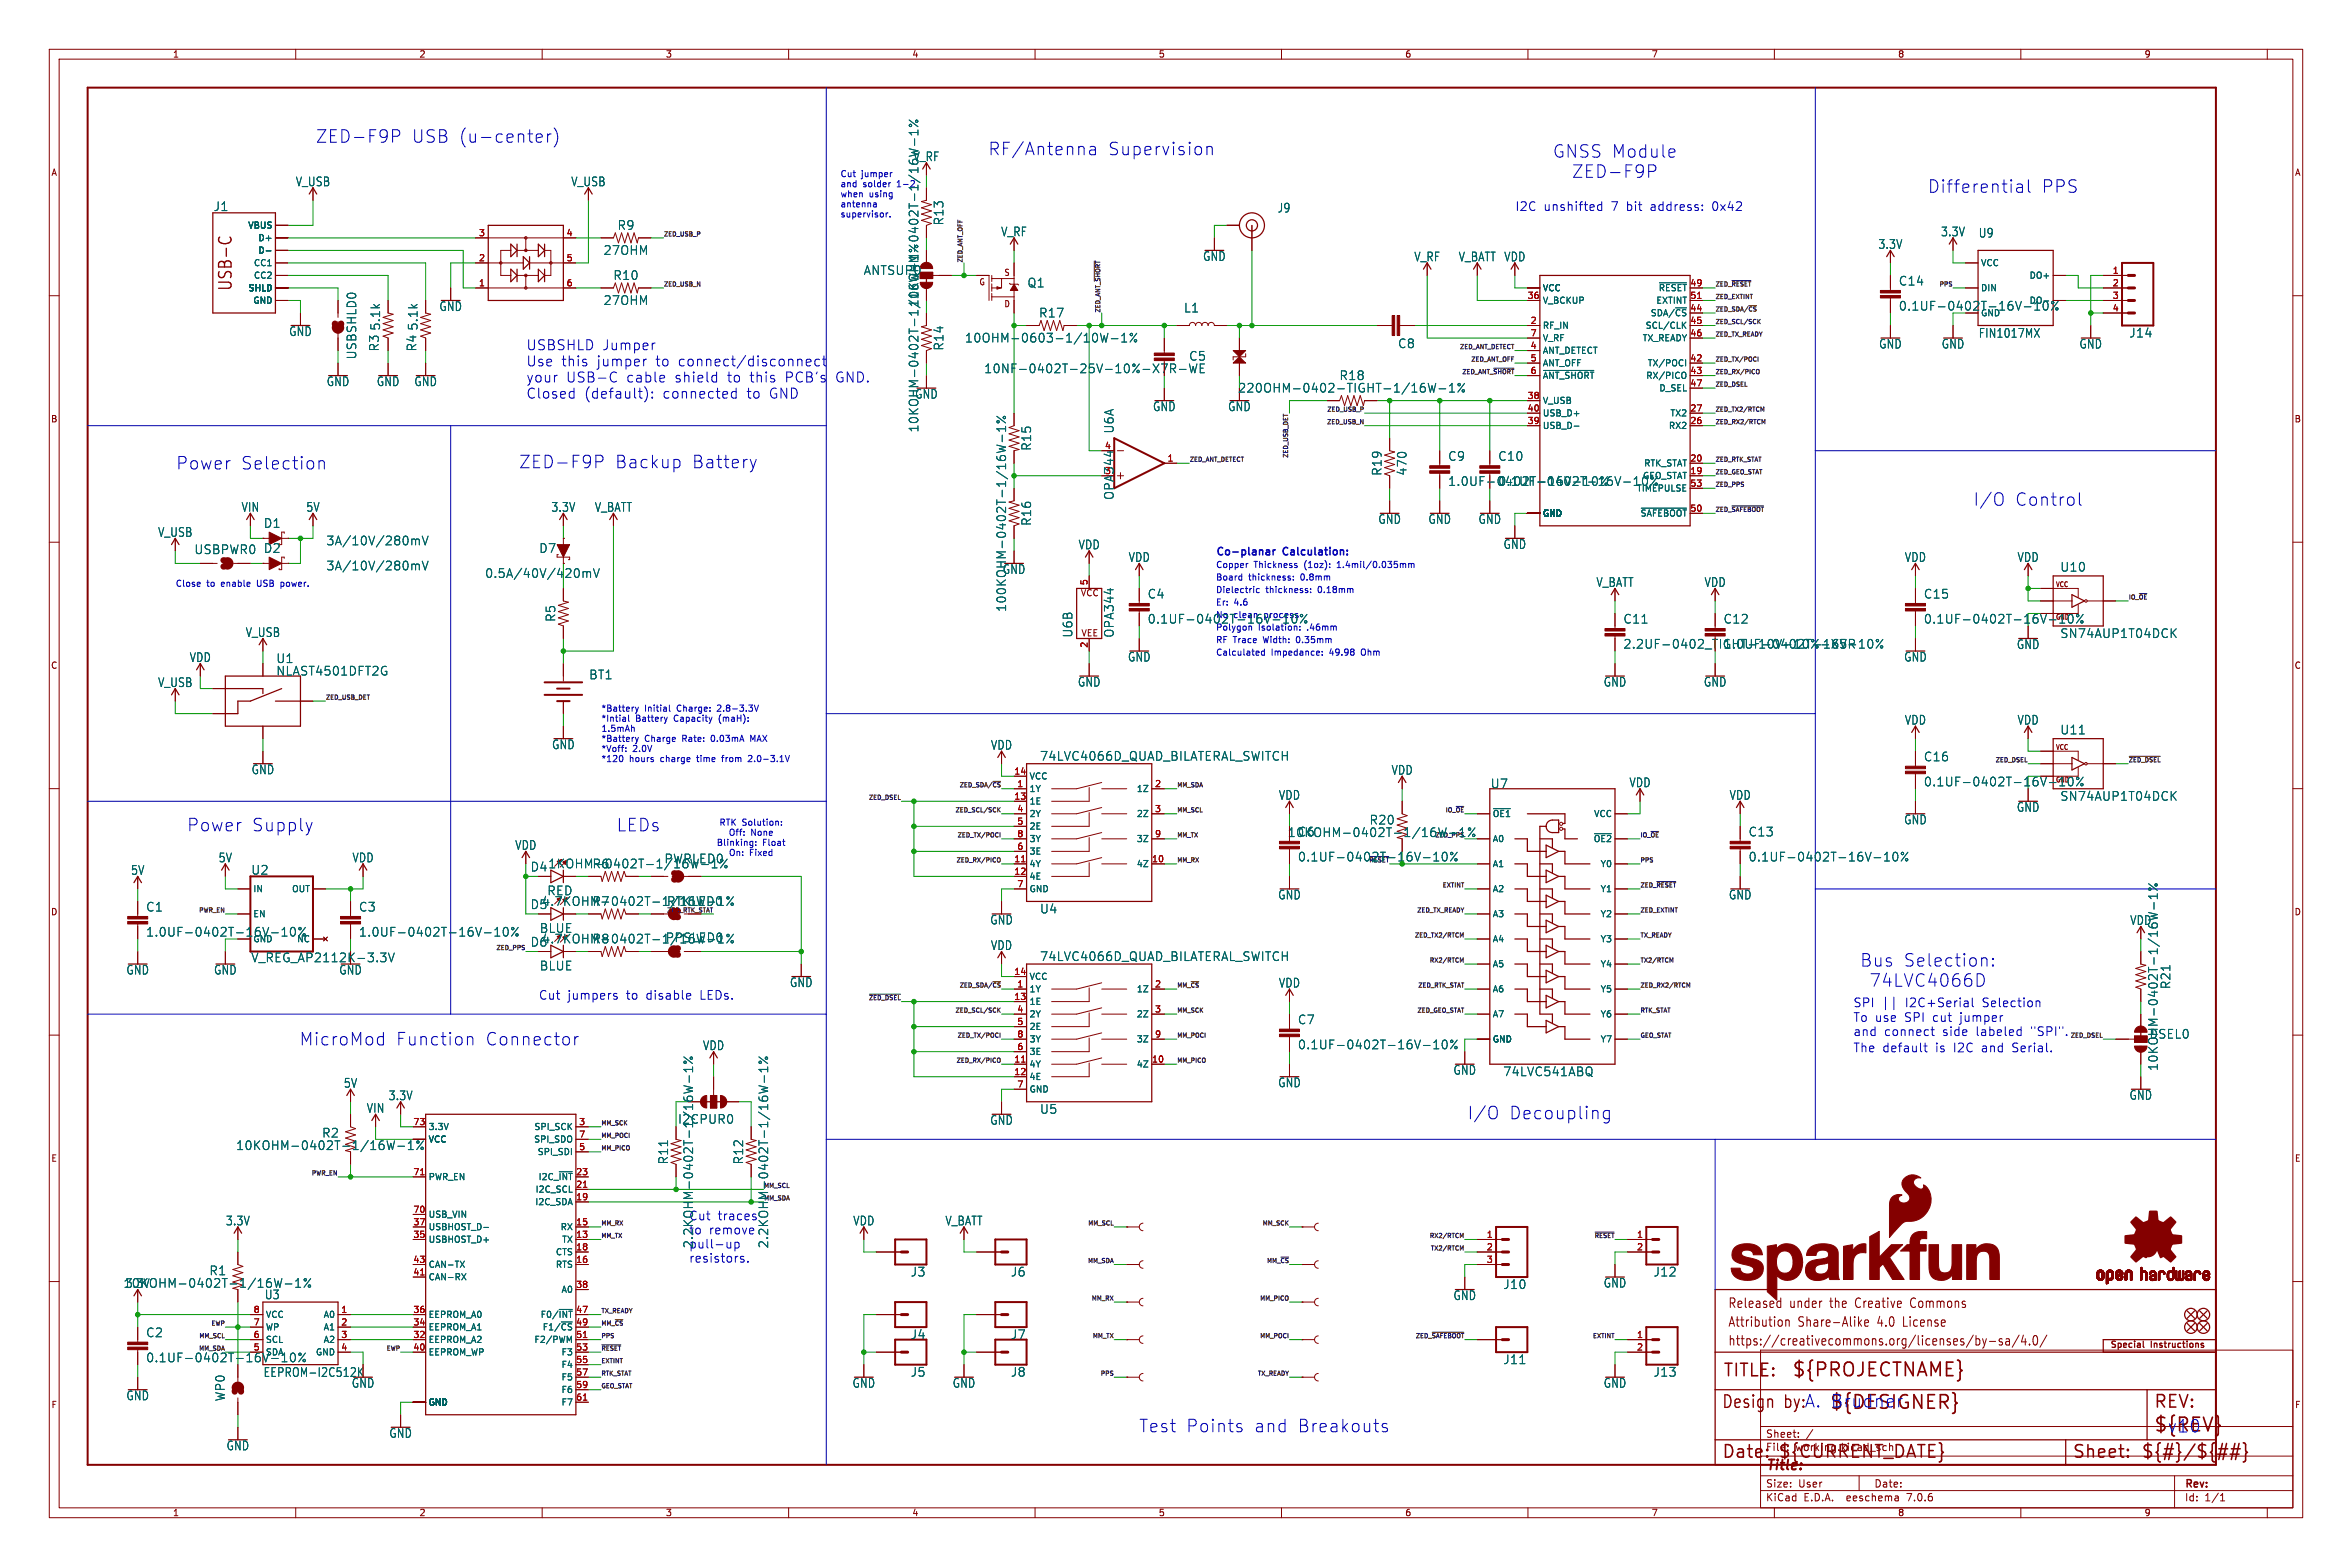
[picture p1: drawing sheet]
<svg xmlns="http://www.w3.org/2000/svg" width="477mm" height="318mm" viewBox="0 0 477 318" stroke-linecap="round" stroke-linejoin="round" font-family="sans-serif">
<defs><g id="words">
<g font-size="3.8" fill="#840000">
<text x="363.5" y="279.7">${PROJECTNAME}</text>
<text x="436.9" y="290.9">${REV}</text>
</g>
<g font-size="3.5" fill="#0000c2">
<text x="64.1" y="29.2">ZED-F9P</text>
<text x="83.5" y="29.2">USB (u-center)</text>
<text x="200.5" y="31.7">RF/Antenna</text>
<text x="224.8" y="31.7">Supervision</text>
<text x="315" y="32.2">GNSS Module</text>
<text x="318.9" y="36.3">ZED-F9P</text>
<text x="391.1" y="39.3">Differential</text>
<text x="414.2" y="39.3">PPS</text>
<text x="35.7" y="95.5">Power</text>
<text x="48.9" y="95.5">Selection</text>
<text x="105.3" y="95.2">ZED-F9P</text>
<text x="124.7" y="95.2">Backup</text>
<text x="140.3" y="95.2">Battery</text>
<text x="400.4" y="102.8">I/O</text>
<text x="408.8" y="102.8">Control</text>
<text x="37.9" y="168.9">Power</text>
<text x="51.1" y="168.9">Supply</text>
<text x="125.1" y="168.9">LEDs</text>
<text x="377.4" y="196.3">Bus</text>
<text x="386.2" y="196.3">Selection:</text>
<text x="379.3" y="200.4">74LVC4066D</text>
<text x="60.8" y="212.3">MicroMod</text>
<text x="80.3" y="212.3">Function</text>
<text x="98.4" y="212.3">Connector</text>
<text x="297.7" y="227.3">I/O</text>
<text x="306.2" y="227.3">Decoupling</text>
<text x="362" y="286">by:A. ${DESIGNER}</text>
<text x="371.3" y="285.8">Brudner</text>
<text x="231.1" y="290.8">Test</text>
<text x="240.6" y="290.8">Points</text>
<text x="254.3" y="290.8">and</text>
<text x="263.1" y="290.8">Breakouts</text>
<text x="439.7" y="290.8">v10</text>
</g>
<g font-size="3.5" fill="#840000">
<text x="47.4" y="59.2" transform="rotate(-90 47.4 59.2)">USB-C</text>
<text x="349.5" y="279.7">TITLE:</text>
<text x="349.2" y="286">Design</text>
<text x="436.9" y="286">REV:</text>
<text x="349.2" y="296.2">Date:</text>
<text x="360.7" y="296.2">${CURRENT_DATE}</text>
<text x="420.4" y="296.2">Sheet:</text>
<text x="434.3" y="296.2">${#}/${##}</text>
</g>
<g font-size="2.8" fill="#0000c2">
<text x="106.7" y="71.2">USBSHLD</text>
<text x="122.1" y="71.2">Jumper</text>
<text x="106.7" y="74.5">Use</text>
<text x="106.7" y="77.8">your</text>
<text x="113.8" y="74.5">this</text>
<text x="114.8" y="77.8">USB-C</text>
<text x="121" y="74.5">jumper</text>
<text x="127" y="77.8">cable</text>
<text x="133" y="74.5">to</text>
<text x="136.8" y="77.8">shield</text>
<text x="137.6" y="74.5">connect/disconnect</text>
<text x="147.5" y="77.8">to</text>
<text x="152.1" y="77.8">this</text>
<text x="159.3" y="77.8">PCB's</text>
<text x="169.6" y="77.8">GND.</text>
<text x="106.7" y="81">Closed</text>
<text x="118.4" y="81">(default):</text>
<text x="134.4" y="81">connected</text>
<text x="151.4" y="81">to</text>
<text x="156" y="81">GND</text>
</g>
<text font-size="2.8" fill="#840000" x="358.2" y="298.8">Title:</text>
<g font-size="2.7" fill="#840000">
<text x="350.5" y="269.5">Attribution</text>
<text x="350.5" y="265.6">Released</text>
<text x="363.1" y="265.6">under</text>
<text x="364.8" y="269.5">Share-Alike</text>
<text x="371.5" y="265.6">the</text>
<text x="376.9" y="265.6">Creative</text>
<text x="381.1" y="269.5">4.0</text>
<text x="386.5" y="269.5">License</text>
<text x="388.3" y="265.6">Commons</text>
<text x="350.5" y="273.3">https://creativecommons.org/licenses/by-sa/4.0/</text>
</g>
<g font-size="2.5" fill="#006464">
<text x="185.3" y="32.9">V_RF</text>
<text x="59.9" y="38">V_USB</text>
<text x="115.8" y="38">V_USB</text>
<text x="43.3" y="43">J1</text>
<text x="125.2" y="46.8">R9</text>
<text x="191.6" y="45.8" transform="rotate(-90 191.6 45.8)">R13</text>
<text x="259.1" y="43.3">J9</text>
<text x="122.4" y="51.9">27OHM</text>
<text x="203" y="48.2">V_RF</text>
<text x="244" y="53.1">GND</text>
<text x="286.9" y="53.2">V_RF</text>
<text x="295.9" y="53.2">V_BATT VDD</text>
<text x="381" y="50.7">3.3V</text>
<text x="393.7" y="48.2">3.3V</text>
<text x="401.4" y="48.4">U9</text>
<text x="124.4" y="57">R10</text>
<text x="175.2" y="56">ANTSUP0</text>
<text x="208.4" y="58.5">Q1</text>
<text x="385.2" y="58.1">C14</text>
<text x="89.1" y="63.3">GND</text>
<text x="122.4" y="62.1">27OHM</text>
<text x="186.5" y="62.4" transform="rotate(-90 186.5 62.4)">10KOHM-0402T-1/16W-1%</text>
<text x="210.7" y="64.6">R17</text>
<text x="240.1" y="63.6">L1</text>
<text x="58.6" y="68.4">GND</text>
<text x="77.1" y="71.4" transform="rotate(-90 77.1 71.4)">R3</text>
<text x="77.3" y="67.1" transform="rotate(-90 77.3 67.1)">5.1k</text>
<text x="84.7" y="71.4" transform="rotate(-90 84.7 71.4)">R4</text>
<text x="84.9" y="67.1" transform="rotate(-90 84.9 67.1)">5.1k</text>
<text x="191.6" y="71.2" transform="rotate(-90 191.6 71.2)">R14</text>
<text x="195.7" y="69.7">10OHM-0603-1/10W-1%</text>
<text x="283.6" y="70.8">C8</text>
<text x="381.2" y="70.9">GND</text>
<text x="393.9" y="70.9">GND</text>
<text x="401.4" y="68.7">FIN1017MX</text>
<text x="421.8" y="70.9">GND</text>
<text x="431.9" y="68.7">J14</text>
<text x="72.5" y="73" transform="rotate(-90 72.5 73)">USBSHLD0</text>
<text x="199.6" y="75.9">10NF-0402T-25V-10%-X7R-WE</text>
<text x="241.2" y="73.4">C5</text>
<text x="271.7" y="77.3">R18</text>
<text x="66.2" y="78.5">GND</text>
<text x="76.4" y="78.5">GND</text>
<text x="84" y="78.5">GND</text>
<text x="185.6" y="81.1">GND</text>
<text x="233.8" y="83.6">GND</text>
<text x="249.1" y="83.6">GND</text>
<text x="251.1" y="79.9">220OHM-0402-TIGHT-1/16W-1%</text>
<text x="186.5" y="87.8" transform="rotate(-90 186.5 87.8)">10KOHM-0402T-1/16W-1%</text>
<text x="226.2" y="88" transform="rotate(-90 226.2 88)">U6A</text>
<text x="209.4" y="91.5" transform="rotate(-90 209.4 91.5)">R15</text>
<text x="293.7" y="93.7">C9</text>
<text x="303.9" y="93.7">C10</text>
<text x="280.5" y="96.6" transform="rotate(-90 280.5 96.6)">R19</text>
<text x="285.6" y="96.6" transform="rotate(-90 285.6 96.6)">470</text>
<text x="293.7" y="98.8">1.0UF-0402T-16V-10%</text>
<text x="303.9" y="98.8">0.1UF-0402T-16V-10%</text>
<text x="48.9" y="104">VIN</text>
<text x="53.4" y="107.3">D1</text>
<text x="62.1" y="104">5V</text>
<text x="111.8" y="104">3.3V</text>
<text x="120.6" y="104">V_BATT</text>
<text x="209.4" y="106.8" transform="rotate(-90 209.4 106.8)">R16</text>
<text x="279.6" y="106.5">GND</text>
<text x="289.7" y="106.5">GND</text>
<text x="299.9" y="106.5">GND</text>
<text x="32" y="109.1">V_USB</text>
<text x="39.4" y="112.6">USBPWR0</text>
<text x="53.4" y="112.4">D2</text>
<text x="66.1" y="110.8">3A/10V/280mV</text>
<text x="109.3" y="112.4">D7</text>
<text x="218.7" y="111.7">VDD</text>
<text x="305" y="111.6">GND</text>
<text x="66.1" y="115.9">3A/10V/280mV</text>
<text x="98.3" y="117.5">0.5A/40V/420mV</text>
<text x="203.4" y="116.6">GND</text>
<text x="228.9" y="114.2">VDD</text>
<text x="323.8" y="119.3">V_BATT</text>
<text x="345.7" y="119.3">VDD</text>
<text x="386.4" y="114.2">VDD</text>
<text x="409.2" y="114.2">VDD</text>
<text x="417.9" y="116.2">U10</text>
<text x="204.3" y="124.2" transform="rotate(-90 204.3 124.2)">100KOHM-0402T-1/16W-1%</text>
<text x="232.8" y="121.6">C4</text>
<text x="390.2" y="121.6">C15</text>
<text x="49.8" y="129.4">V_USB</text>
<text x="112.9" y="126.2" transform="rotate(-90 112.9 126.2)">R5</text>
<text x="217.8" y="129.4" transform="rotate(-90 217.8 129.4)">U6B</text>
<text x="226.2" y="129.4" transform="rotate(-90 226.2 129.4)">OPA344</text>
<text x="232.8" y="126.7">0.1UF-0402T-16V-10%</text>
<text x="329.3" y="126.7">C11</text>
<text x="349.6" y="126.7">C12</text>
<text x="349.6" y="131.8">1.0UF-0402T-16V-10%</text>
<text x="390.2" y="126.7">0.1UF-0402T-16V-10%</text>
<text x="409.1" y="131.9">GND</text>
<text x="417.9" y="129.6">SN74AUP1T04DCK</text>
<text x="38.4" y="134.5">VDD</text>
<text x="56" y="134.7">U1</text>
<text x="56" y="137.3">NLAST4501DFT2G</text>
<text x="228.8" y="134.4">GND</text>
<text x="386.2" y="134.4">GND</text>
<text x="32" y="139.6">V_USB</text>
<text x="119.5" y="138">BT1</text>
<text x="218.6" y="139.5">GND</text>
<text x="325.3" y="139.5">GND</text>
<text x="345.6" y="139.5">GND</text>
<text x="386.4" y="147.2">VDD</text>
<text x="409.2" y="147.2">VDD</text>
<text x="417.9" y="149.2">U11</text>
<text x="111.9" y="152.2">GND</text>
<text x="201" y="152.3">VDD</text>
<text x="210.9" y="154.5">74LVC4066D_QUAD_BILATERAL_SWITCH</text>
<text x="390.2" y="154.7">C16</text>
<text x="51" y="157.3">GND</text>
<text x="282.2" y="157.4">VDD</text>
<text x="302.4" y="160.1">U7</text>
<text x="330.5" y="159.9">VDD</text>
<text x="259.4" y="162.5">VDD</text>
<text x="277.8" y="167.5">R20</text>
<text x="350.8" y="162.5">VDD</text>
<text x="386.2" y="167.4">GND</text>
<text x="409.1" y="164.9">GND</text>
<text x="417.9" y="162.7">SN74AUP1T04DCK</text>
<text x="104.4" y="172.6">VDD</text>
<text x="263.2" y="169.9">C6</text>
<text x="354.7" y="169.9">C13</text>
<text x="26.5" y="177.7">5V</text>
<text x="44.3" y="175.2">5V</text>
<text x="50.9" y="177.6">U2</text>
<text x="71.4" y="175.2">VDD</text>
<text x="107.6" y="177">D4</text>
<text x="111.2" y="176.4">1KOHM-0402T-1/16W-1%</text>
<text x="120.1" y="176.4">R6</text>
<text x="134.7" y="175.4">PWRLED0</text>
<text x="354.7" y="175">0.1UF-0402T-16V-10%</text>
<text x="29.6" y="185.1">C1</text>
<text x="72.7" y="185.1">C3</text>
<text x="107.6" y="184.6">D5</text>
<text x="109.9" y="184">4.7KOHM-0402T-1/16W-1%</text>
<text x="111" y="181.8">RED</text>
<text x="120.1" y="184">R7</text>
<text x="135.2" y="184">RTKLED0</text>
<text x="210.9" y="185.5">U4</text>
<text x="259.2" y="182.7">GND</text>
<text x="350.7" y="182.7">GND</text>
<text x="72.7" y="190.2">1.0UF-0402T-16V-10%</text>
<text x="109.4" y="189.5">BLUE</text>
<text x="109.9" y="191.6">4.7KOHM-0402T-1/16W-1%</text>
<text x="120.1" y="191.6">R8</text>
<text x="135" y="191.4">PPSLED0</text>
<text x="200.8" y="187.8">GND</text>
<text x="432.1" y="187.9">VDD</text>
<text x="25.6" y="197.9">GND</text>
<text x="43.3" y="197.9">GND</text>
<text x="50.9" y="195.4">V_REG_AP2112K-3.3V</text>
<text x="68.7" y="197.9">GND</text>
<text x="107.6" y="192.3">D6</text>
<text x="109.4" y="197.1">BLUE</text>
<text x="201" y="192.9">VDD</text>
<text x="210.9" y="195.2">74LVC4066D_QUAD_BILATERAL_SWITCH</text>
<text x="160.2" y="200.5">GND</text>
<text x="259.4" y="200.6">VDD</text>
<text x="440.5" y="200.8" transform="rotate(-90 440.5 200.8)">R21</text>
<text x="263.2" y="208">C7</text>
<text x="142.5" y="213.3">VDD</text>
<text x="263.2" y="213.1">0.1UF-0402T-16V-10%</text>
<text x="436" y="210.9">DSEL0</text>
<text x="69.7" y="220.9">5V</text>
<text x="259.2" y="220.8">GND</text>
<text x="294.8" y="218.2">GND</text>
<text x="304.9" y="218.5">74LVC541ABQ</text>
<text x="438" y="217.3" transform="rotate(-90 438 217.3)">10KOHM-0402T-1/16W-1%</text>
<text x="74.3" y="226">VIN</text>
<text x="78.8" y="223.4">3.3V</text>
<text x="210.9" y="226.2">U5</text>
<text x="432" y="223.3">GND</text>
<text x="47.8" y="233.5">10KOHM-0402T-1/16W-1%</text>
<text x="65.3" y="231">R2</text>
<text x="137.5" y="228.2">I2CPUR0</text>
<text x="200.8" y="228.4">GND</text>
<text x="135.7" y="236.3" transform="rotate(-90 135.7 236.3)">R11</text>
<text x="151" y="236.3" transform="rotate(-90 151 236.3)">R12</text>
<text x="45.7" y="248.8">3.3V</text>
<text x="139.7" y="247.7">Cut</text>
<text x="139.7" y="250.6">to</text>
<text x="173" y="248.8">VDD</text>
<text x="191.7" y="248.8">V_BATT</text>
<text x="139.7" y="253.4">pull-up</text>
<text x="140.8" y="253.3" transform="rotate(-90 140.8 253.3)">2.2KOHM-0402T-1/16W-1%</text>
<text x="156.1" y="253.3" transform="rotate(-90 156.1 253.3)">2.2KOHM-0402T-1/16W-1%</text>
<text x="25" y="261.5">10KOHM-0402T-1/16W-1%</text>
<text x="25.4" y="261.5">3.3V</text>
<text x="42.4" y="258.9">R1</text>
<text x="53.6" y="263.8">U3</text>
<text x="184.7" y="259.2">J3</text>
<text x="205" y="259.2">J6</text>
<text x="294.8" y="264">GND</text>
<text x="304.9" y="261.7">J10</text>
<text x="325.3" y="261.4">GND</text>
<text x="335.4" y="259.2">J12</text>
<text x="29.6" y="271.5">C2</text>
<text x="184.7" y="271.9">J4</text>
<text x="205" y="271.9">J7</text>
<text x="29.6" y="276.6">0.1UF-0402T-16V-10%</text>
<text x="53.4" y="279.5">EEPROM-I2C512K</text>
<text x="71.3" y="281.7">GND</text>
<text x="172.9" y="281.7">GND</text>
<text x="184.7" y="279.5">J5</text>
<text x="193.2" y="281.7">GND</text>
<text x="205" y="279.5">J8</text>
<text x="304.9" y="277">J11</text>
<text x="325.3" y="281.7">GND</text>
<text x="335.4" y="279.5">J13</text>
<text x="25.6" y="284.3">GND</text>
<text x="45.8" y="284.4" transform="rotate(-90 45.8 284.4)">WP0</text>
<text x="78.9" y="291.9">GND</text>
<text x="45.9" y="294.4">GND</text>
</g>
<g font-size="2.5" fill="#0000c2">
<text x="307.3" y="42.9">I2C</text>
<text x="313.1" y="42.9">unshifted</text>
<text x="326.8" y="42.9">7</text>
<text x="330" y="42.9">bit</text>
<text x="334.9" y="42.9">address:</text>
<text x="347.6" y="42.9">0x42</text>
<text x="109.2" y="203">Cut</text>
<text x="115.1" y="203">jumpers</text>
<text x="127" y="203">to</text>
<text x="131.1" y="203">disable</text>
<text x="142.1" y="203">LEDs.</text>
<text x="375.9" y="204.5">SPI</text>
<text x="375.9" y="207.5">To use</text>
<text x="386.4" y="207.5">SPI</text>
<text x="386.5" y="204.5">I2C+Serial</text>
<text x="392.1" y="207.5">cut</text>
<text x="397.7" y="207.5">jumper</text>
<text x="402.2" y="204.5">Selection</text>
<text x="375.9" y="213.6">The default</text>
<text x="375.9" y="210.3">and</text>
<text x="382.2" y="210.3">connect</text>
<text x="392.6" y="213.6">is</text>
<text x="394.1" y="210.3">side</text>
<text x="396.4" y="213.6">I2C</text>
<text x="400.9" y="210.3">labeled</text>
<text x="402.2" y="213.6">and</text>
<text x="408.4" y="213.6">Serial.</text>
<text x="412.1" y="210.3">&quot;SPI&quot;.</text>
<text x="143.8" y="250.6">remove</text>
<text x="145.6" y="247.7">traces</text>
<text x="139.7" y="256.3">resistors.</text>
</g>
<g font-size="2.5" fill="#840000">
<text x="385.2" y="63.2">0.1UF-0402T-16V-10%</text>
<text x="226.2" y="101.5" transform="rotate(-90 226.2 101.5)">OPA344</text>
<text x="329.3" y="131.8">2.2UF-0402_TIGHT-10V-10%-X5R</text>
<text x="390.2" y="159.7">0.1UF-0402T-16V-10%</text>
<text x="261.2" y="170">10KOHM-0402T-1/16W-1%</text>
<text x="29.6" y="190.2">1.0UF-0402T-16V-10%</text>
</g>
<text font-size="2.5" fill="#009600" x="263.2" y="175">0.1UF-0402T-16V-10%</text>
<g font-size="2.1" fill="#0000c2">
<text x="246.6" y="112.8">Co-planar</text>
<text x="260.5" y="112.8">Calculation:</text>
</g>
<g font-size="2.1" fill="#840000">
<text x="358.2" y="291.9">Sheet:</text>
<text x="358.2" y="294.6">File:</text>
<text x="364.3" y="294.6">working.kicad_sch</text>
<text x="358.2" y="304.8">KiCad</text>
<text x="358.2" y="302">Size:</text>
<text x="364.8" y="302">User</text>
<text x="365.9" y="304.8">E.D.A.</text>
<text x="374.8" y="304.8">eeschema</text>
<text x="380.2" y="302">Date:</text>
<text x="387.2" y="304.8">7.0.6</text>
<text x="443.2" y="302.2">Rev:</text>
<text x="443.2" y="304.8">Id:</text>
<text x="447.3" y="304.8">1/1</text>
</g>
<g font-size="1.8" fill="#840000">
<text x="35" y="11.9">1</text>
<text x="85" y="11.9">2</text>
<text x="135" y="11.9">3</text>
<text x="185" y="11.9">4</text>
<text x="235" y="11.9">5</text>
<text x="285" y="11.9">6</text>
<text x="335" y="11.9">7</text>
<text x="385" y="11.9">8</text>
<text x="435" y="11.9">9</text>
<text x="10.3" y="35.9">A</text>
<text x="465.5" y="35.9">A</text>
<text x="198.6" y="58.1">G</text>
<text x="203.7" y="56.2">S</text>
<text x="203.7" y="62.5">D</text>
<text x="10.3" y="85.9">B</text>
<text x="465.4" y="85.9">B</text>
<text x="219.2" y="121.2">VCC</text>
<text x="219.3" y="129.3">VEE</text>
<text x="10.3" y="135.9">C</text>
<text x="465.4" y="135.9">C</text>
<text x="10.3" y="185.9">D</text>
<text x="465.4" y="185.9">D</text>
<text x="10.3" y="235.9">E</text>
<text x="465.5" y="235.9">E</text>
<text x="428" y="273.8">Special</text>
<text x="436.4" y="273.8">Instructions</text>
<text x="10.3" y="285.9">F</text>
<text x="465.5" y="285.9">F</text>
<text x="35" y="307.8">1</text>
<text x="85" y="307.8">2</text>
<text x="135" y="307.8">3</text>
<text x="185" y="307.8">4</text>
<text x="235" y="307.8">5</text>
<text x="285" y="307.8">6</text>
<text x="335" y="307.8">7</text>
<text x="385" y="307.8">8</text>
<text x="435" y="307.8">9</text>
</g>
<g font-size="1.8" fill="#0000c2">
<text x="170.4" y="36">Cut</text>
<text x="170.4" y="38.1">and</text>
<text x="170.4" y="40.1">when</text>
<text x="174.7" y="36">jumper</text>
<text x="175.1" y="38.1">solder</text>
<text x="176.3" y="40.1">using</text>
<text x="170.4" y="42.2">antenna</text>
<text x="170.4" y="44.2">supervisor.</text>
<text x="35.6" y="119.1">Close</text>
<text x="41.9" y="119.1">to</text>
<text x="45" y="119.1">enable</text>
<text x="52.4" y="119.1">USB</text>
<text x="57.4" y="119.1">power.</text>
<text x="246.6" y="115.3">Copper</text>
<text x="246.6" y="117.9">Board</text>
<text x="253.3" y="117.9">thickness:</text>
<text x="254.4" y="115.3">Thickness</text>
<text x="264" y="117.9">0.8mm</text>
<text x="264.7" y="115.3">(1oz):</text>
<text x="271.6" y="115.3">1.4mil/0.035mm</text>
<text x="246.6" y="120.4">Dielectric</text>
<text x="246.6" y="122.9">Er:</text>
<text x="250.3" y="122.9">4.6</text>
<text x="256.8" y="120.4">thickness:</text>
<text x="267.5" y="120.4">0.18mm</text>
<text x="246.6" y="130.6">RF Trace</text>
<text x="256.4" y="130.6">Width:</text>
<text x="263.3" y="130.6">0.35mm</text>
<text x="246.6" y="133.1">Calculated</text>
<text x="257.9" y="133.1">Impedance:</text>
<text x="269.8" y="133.1">49.98</text>
<text x="276.5" y="133.1">Ohm</text>
<text x="121.9" y="144.5">*Battery</text>
<text x="121.9" y="146.5">*Intial</text>
<text x="121.9" y="148.6">1.5mAh</text>
<text x="129" y="146.5">Battery</text>
<text x="130.8" y="144.5">Initial</text>
<text x="136.8" y="146.5">Capacity</text>
<text x="137.4" y="144.5">Charge:</text>
<text x="145.8" y="144.5">2.8-3.3V</text>
<text x="146.1" y="146.5">(maH):</text>
<text x="121.9" y="150.6">*Battery</text>
<text x="121.9" y="152.6">*Voff:</text>
<text x="121.9" y="154.7">*120</text>
<text x="127.7" y="154.7">hours</text>
<text x="128.4" y="152.6">2.0V</text>
<text x="130.8" y="150.6">Charge</text>
<text x="134.1" y="154.7">charge</text>
<text x="138.5" y="150.6">Rate:</text>
<text x="141.7" y="154.7">time</text>
<text x="144.5" y="150.6">0.03mA</text>
<text x="147" y="154.7">from</text>
<text x="152.5" y="154.7">2.0-3.1V</text>
<text x="152.7" y="150.6">MAX</text>
<text x="145.9" y="167.7">RTK Solution:</text>
<text x="145.3" y="171.8">Blinking:</text>
<text x="147.8" y="169.8">Off:</text>
<text x="147.8" y="173.9">On:</text>
<text x="152" y="173.9">Fixed</text>
<text x="152.3" y="169.8">None</text>
<text x="154.7" y="171.8">Float</text>
</g>
<g font-size="1.8" fill="#006464">
<text x="182.1" y="38.1">1-2</text>
<text x="50.3" y="46.6">VBUS</text>
<text x="52.3" y="49.1">D+</text>
<text x="52.3" y="51.7">D-</text>
<text x="50.3" y="59.3">SHLD</text>
<text x="51.4" y="54.2">CC1</text>
<text x="51.4" y="56.7">CC2</text>
<text x="312.9" y="59.3">VCC</text>
<text x="336.4" y="59.3">~{RESET}</text>
<text x="401.8" y="54.2">VCC</text>
<text x="401.8" y="59.3">DIN</text>
<text x="411.7" y="56.7">DO+</text>
<text x="51.3" y="61.8">GND</text>
<text x="312.9" y="61.8">V_BCKUP</text>
<text x="334.8" y="64.4">SDA/~{CS}</text>
<text x="336" y="61.8">EXTINT</text>
<text x="401.8" y="64.4">GND</text>
<text x="411.7" y="61.8">DO-</text>
<text x="312.9" y="66.9">RF_IN</text>
<text x="312.9" y="72">ANT_DETECT</text>
<text x="312.9" y="69.4">V_RF</text>
<text x="333.2" y="69.4">TX_READY</text>
<text x="333.8" y="66.9">SCL/CLK</text>
<text x="312.9" y="74.5">ANT_OFF</text>
<text x="312.9" y="77.1">~{ANT_SHORT}</text>
<text x="333.9" y="77.1">RX/PICO</text>
<text x="334.2" y="74.5">TX/POCI</text>
<text x="312.9" y="82.1">V_USB</text>
<text x="336.6" y="79.6">D_SEL</text>
<text x="312.9" y="87.2">USB_D-</text>
<text x="312.9" y="84.7">USB_D+</text>
<text x="338.5" y="87.2">RX2</text>
<text x="338.8" y="84.7">TX2</text>
<text x="333.5" y="94.8">RTK_STAT</text>
<text x="332" y="99.9">TIMEPULSE</text>
<text x="333.2" y="97.4">GEO_STAT</text>
<text x="312.9" y="105">GND</text>
<text x="332.8" y="105">~{SAFEBOOT}</text>
<text x="246.6" y="125.5">No</text>
<text x="250.3" y="125.5">clean</text>
<text x="256.6" y="125.5">process</text>
<text x="246.6" y="128">Polygon</text>
<text x="255.3" y="128">Isolation:</text>
<text x="265.3" y="128">.46mm</text>
<text x="208.8" y="160.9">1Y</text>
<text x="208.8" y="158.3">VCC</text>
<text x="230.5" y="160.9">1Z</text>
<text x="208.8" y="163.4">1E</text>
<text x="208.8" y="166">2Y</text>
<text x="230.5" y="166">2Z</text>
<text x="302.8" y="166">~{OE1}</text>
<text x="323.3" y="166">VCC</text>
<text x="208.8" y="168.5">2E</text>
<text x="208.8" y="173.6">3E</text>
<text x="208.8" y="171">3Y</text>
<text x="230.5" y="171">3Z</text>
<text x="302.8" y="171">A0</text>
<text x="323.3" y="171">~{OE2}</text>
<text x="208.8" y="176.1">4Y</text>
<text x="208.8" y="178.7">4E</text>
<text x="230.5" y="176.1">4Z</text>
<text x="302.8" y="176.1">A1</text>
<text x="324.7" y="176.1">Y0</text>
<text x="51.3" y="181.2">IN</text>
<text x="59.2" y="181.2">OUT</text>
<text x="208.8" y="181.2">GND</text>
<text x="302.8" y="181.2">A2</text>
<text x="324.7" y="181.2">Y1</text>
<text x="51.3" y="191.4">GND</text>
<text x="51.3" y="186.3">EN</text>
<text x="60.2" y="191.4">NC</text>
<text x="302.8" y="186.3">A3</text>
<text x="302.8" y="191.4">A4</text>
<text x="324.7" y="191.4">Y3</text>
<text x="324.7" y="186.3">Y2</text>
<text x="302.8" y="196.4">A5</text>
<text x="324.7" y="196.4">Y4</text>
<text x="208.8" y="201.5">1Y</text>
<text x="208.8" y="199">VCC</text>
<text x="230.5" y="201.5">1Z</text>
<text x="302.8" y="201.5">A6</text>
<text x="324.7" y="201.5">Y5</text>
<text x="208.8" y="204.1">1E</text>
<text x="208.8" y="206.6">2Y</text>
<text x="208.8" y="209.1">2E</text>
<text x="230.5" y="206.6">2Z</text>
<text x="302.8" y="206.6">A7</text>
<text x="324.7" y="206.6">Y6</text>
<text x="208.8" y="214.2">3E</text>
<text x="208.8" y="211.7">3Y</text>
<text x="230.5" y="211.7">3Z</text>
<text x="302.8" y="211.7">GND</text>
<text x="324.7" y="211.7">Y7</text>
<text x="208.8" y="216.8">4Y</text>
<text x="208.8" y="219.3">4E</text>
<text x="208.8" y="221.8">GND</text>
<text x="230.5" y="216.8">4Z</text>
<text x="86.9" y="232">VCC</text>
<text x="86.9" y="229.5">3.3V</text>
<text x="108.3" y="232">SPI_SDO</text>
<text x="108.3" y="229.5">SPI_SCK</text>
<text x="86.9" y="239.6">PWR_EN</text>
<text x="109" y="234.5">SPI_SDI</text>
<text x="109.2" y="239.6">I2C_~{INT}</text>
<text x="108.5" y="244.7">I2C_SDA</text>
<text x="108.6" y="242.2">I2C_SCL</text>
<text x="86.9" y="249.8">USBHOST_D-</text>
<text x="86.9" y="247.2">USB_VIN</text>
<text x="113.6" y="249.8">RX</text>
<text x="86.9" y="252.3">USBHOST_D+</text>
<text x="86.9" y="257.4">CAN-TX</text>
<text x="112.7" y="257.4">RTS</text>
<text x="112.7" y="254.9">CTS</text>
<text x="114" y="252.3">TX</text>
<text x="86.9" y="259.9">CAN-RX</text>
<text x="113.8" y="262.5">A0</text>
<text x="53.8" y="267.6">VCC</text>
<text x="65.6" y="267.6">A0</text>
<text x="86.9" y="267.6">EEPROM_A0</text>
<text x="109.6" y="267.6">F0/~{INT}</text>
<text x="51.4" y="274.1">5</text>
<text x="53.8" y="275.2">SDA</text>
<text x="53.8" y="272.6">SCL</text>
<text x="53.8" y="270.1">WP</text>
<text x="64" y="275.2">GND</text>
<text x="65.6" y="270.1">A1</text>
<text x="65.6" y="272.6">A2</text>
<text x="86.9" y="272.6">EEPROM_A2</text>
<text x="86.9" y="270.1">EEPROM_A1</text>
<text x="86.9" y="275.2">EEPROM_WP</text>
<text x="108.3" y="272.6">F2/PWM</text>
<text x="110" y="270.1">F1/~{CS}</text>
<text x="113.8" y="275.2">F3</text>
<text x="113.8" y="277.7">F4</text>
<text x="113.8" y="280.3">F5</text>
<text x="86.9" y="285.3">GND</text>
<text x="113.8" y="282.8">F6</text>
<text x="113.8" y="285.3">F7</text>
</g>
<g font-size="1.8" fill="#a90000">
<text x="97.1" y="53.1">2</text>
<text x="97.1" y="48">3</text>
<text x="114.9" y="48">4</text>
<text x="114.9" y="53.1">5</text>
<text x="97.1" y="58.2">1</text>
<text x="114.9" y="58.2">6</text>
<text x="342.9" y="58.2">49</text>
<text x="428.6" y="55.6">1</text>
<text x="428.6" y="58.2">2</text>
<text x="309.8" y="60.7">36</text>
<text x="310.4" y="65.8">2</text>
<text x="342.9" y="63.2">44</text>
<text x="342.9" y="65.8">45</text>
<text x="342.9" y="60.7">51</text>
<text x="428.6" y="60.7">3</text>
<text x="428.6" y="63.2">4</text>
<text x="310.4" y="70.9">4</text>
<text x="310.4" y="68.3">7</text>
<text x="342.9" y="68.3">46</text>
<text x="310.4" y="73.4">5</text>
<text x="310.4" y="75.9">6</text>
<text x="342.9" y="73.4">42</text>
<text x="342.9" y="75.9">43</text>
<text x="309.8" y="81">38</text>
<text x="309.8" y="83.6">40</text>
<text x="342.9" y="83.6">27</text>
<text x="342.9" y="78.5">47</text>
<text x="309.8" y="86.1">39</text>
<text x="342.9" y="86.1">26</text>
<text x="224.1" y="91.2">4</text>
<text x="236.8" y="93.7">1</text>
<text x="342.9" y="93.7">20</text>
<text x="224.1" y="96.3">3</text>
<text x="342.9" y="96.3">19</text>
<text x="342.9" y="98.8">53</text>
<text x="342.9" y="103.9">50</text>
<text x="220.7" y="118.8" transform="rotate(-90 220.7 118.8)">5</text>
<text x="220.7" y="131.5" transform="rotate(-90 220.7 131.5)">2</text>
<text x="205.7" y="157.2">14</text>
<text x="206.3" y="159.8">1</text>
<text x="234.2" y="159.8">2</text>
<text x="205.7" y="162.3">13</text>
<text x="206.3" y="164.8">4</text>
<text x="206.3" y="167.4">5</text>
<text x="234.2" y="164.8">3</text>
<text x="206.3" y="172.5">6</text>
<text x="206.3" y="169.9">8</text>
<text x="234.2" y="169.9">9</text>
<text x="205.7" y="175">11</text>
<text x="205.7" y="177.5">12</text>
<text x="233.6" y="175">10</text>
<text x="206.3" y="180.1">7</text>
<text x="205.7" y="197.9">14</text>
<text x="205.7" y="202.9">13</text>
<text x="206.3" y="200.4">1</text>
<text x="234.2" y="200.4">2</text>
<text x="206.3" y="205.5">4</text>
<text x="206.3" y="208">5</text>
<text x="234.2" y="205.5">3</text>
<text x="205.7" y="215.6">11</text>
<text x="206.3" y="213.1">6</text>
<text x="206.3" y="210.6">8</text>
<text x="233.6" y="215.6">10</text>
<text x="234.2" y="210.6">9</text>
<text x="205.7" y="218.2">12</text>
<text x="206.3" y="220.7">7</text>
<text x="83.8" y="228.3">73</text>
<text x="117.4" y="228.3">3</text>
<text x="117.4" y="233.4">5</text>
<text x="117.4" y="230.9">7</text>
<text x="83.8" y="238.5">71</text>
<text x="116.8" y="238.5">23</text>
<text x="116.8" y="243.6">19</text>
<text x="116.8" y="241">21</text>
<text x="83.8" y="251.2">35</text>
<text x="83.8" y="248.7">37</text>
<text x="83.8" y="246.1">70</text>
<text x="116.8" y="251.2">13</text>
<text x="116.8" y="248.7">15</text>
<text x="301.6" y="251.2">1</text>
<text x="332" y="251.2">1</text>
<text x="83.8" y="256.3">43</text>
<text x="116.8" y="256.3">16</text>
<text x="116.8" y="253.7">18</text>
<text x="301.6" y="253.7">2</text>
<text x="301.6" y="256.3">3</text>
<text x="332" y="253.7">2</text>
<text x="83.8" y="258.8">41</text>
<text x="116.8" y="261.4">38</text>
<text x="51.4" y="269">7</text>
<text x="51.4" y="266.4">8</text>
<text x="69.1" y="266.4">1</text>
<text x="69.1" y="269">2</text>
<text x="83.8" y="269">34</text>
<text x="83.8" y="266.4">36</text>
<text x="116.8" y="266.4">47</text>
<text x="116.8" y="269">49</text>
<text x="51.4" y="271.5">6</text>
<text x="69.1" y="271.5">3</text>
<text x="69.1" y="274.1">4</text>
<text x="83.8" y="271.5">32</text>
<text x="83.8" y="274.1">40</text>
<text x="116.8" y="271.5">51</text>
<text x="116.8" y="274.1">53</text>
<text x="332" y="271.5">1</text>
<text x="332" y="274.1">2</text>
<text x="116.8" y="276.6">55</text>
<text x="116.8" y="279.1">57</text>
<text x="116.8" y="281.7">59</text>
<text x="116.8" y="284.2">61</text>
</g>
<g font-size="1.4" fill="#840000">
<text x="417" y="119.3">VCC</text>
<text x="417" y="152.3">VCC</text>
</g>
<g font-size="1.4" fill="#006464">
<text x="417" y="125.9">GND</text>
<text x="417" y="158.9">GND</text>
</g>
<g font-size="1.2" fill="#0f0f0f">
<text x="134.6" y="48">ZED_USB_P</text>
<text x="195.3" y="53.3" transform="rotate(-90 195.3 53.3)">ZED_ANT_OFF</text>
<text x="134.6" y="58.2">ZED_USB_N</text>
<text x="348" y="58.2">ZED_~{RESET}</text>
<text x="393.3" y="58.2">PPS</text>
<text x="223.3" y="63.5" transform="rotate(-90 223.3 63.5)">ZED_ANT_~{SHORT}</text>
<text x="348" y="63.3">ZED_SDA/~{CS}</text>
<text x="348" y="60.7">ZED_EXTINT</text>
<text x="348" y="65.8">ZED_SCL/SCK</text>
<text x="296.1" y="70.9">ZED_ANT_DETECT</text>
<text x="348" y="68.3">ZED_TX_READY</text>
<text x="296.5" y="76">ZED_ANT_~{SHORT}</text>
<text x="298.3" y="73.4">ZED_ANT_OFF</text>
<text x="348" y="73.4">ZED_TX/POCI</text>
<text x="348" y="76">ZED_RX/PICO</text>
<text x="269.1" y="83.6">ZED_USB_P</text>
<text x="348" y="83.6">ZED_TX2/RTCM</text>
<text x="348" y="78.5">ZED_DSEL</text>
<text x="269.1" y="86.1">ZED_USB_N</text>
<text x="348" y="86.1">ZED_RX2/RTCM</text>
<text x="241.3" y="93.7">ZED_ANT_DETECT</text>
<text x="261.4" y="93" transform="rotate(-90 261.4 93)">ZED_USB_DET</text>
<text x="348" y="93.7">ZED_RTK_STAT</text>
<text x="348" y="96.3">ZED_GEO_STAT</text>
<text x="348" y="98.8">ZED_PPS</text>
<text x="348" y="103.9">ZED_~{SAFEBOOT}</text>
<text x="431.8" y="121.7">IO_~{OE}</text>
<text x="66" y="142">ZED_USB_DET</text>
<text x="404.7" y="154.7">ZED_DSEL</text>
<text x="431.8" y="154.7">~{ZED_DSEL}</text>
<text x="194.5" y="159.8">ZED_SDA/~{CS}</text>
<text x="238.8" y="159.8">MM_SDA</text>
<text x="176.1" y="162.3">ZED_DSEL</text>
<text x="193.7" y="164.9">ZED_SCL/SCK</text>
<text x="238.8" y="164.9">MM_SCL</text>
<text x="293.1" y="164.9">IO_~{OE}</text>
<text x="194.1" y="169.9">ZED_TX/POCI</text>
<text x="238.8" y="169.9">MM_TX</text>
<text x="332.7" y="169.9">IO_~{OE}</text>
<text x="193.9" y="175">ZED_RX/PICO</text>
<text x="238.8" y="175">MM_RX</text>
<text x="332.7" y="175">PPS</text>
<text x="40.2" y="185.2">PWR_EN</text>
<text x="135.2" y="185.2">ZED_RTK_STAT</text>
<text x="287.4" y="185.2">ZED_TX_READY</text>
<text x="292.5" y="180.1">EXTINT</text>
<text x="332.7" y="180.1">ZED_~{RESET}</text>
<text x="332.7" y="185.2">ZED_EXTINT</text>
<text x="286.9" y="190.3">ZED_TX2/RTCM</text>
<text x="332.7" y="190.3">TX_READY</text>
<text x="100.6" y="192.8">ZED_PPS</text>
<text x="289.9" y="195.3">RX2/RTCM</text>
<text x="332.7" y="195.3">TX2/RTCM</text>
<text x="176.1" y="203">~{ZED_DSEL}</text>
<text x="194.5" y="200.4">ZED_SDA/~{CS}</text>
<text x="238.8" y="200.4">MM_~{CS}</text>
<text x="287.6" y="200.4">ZED_RTK_STAT</text>
<text x="332.7" y="200.4">ZED_RX2/RTCM</text>
<text x="193.7" y="205.5">ZED_SCL/SCK</text>
<text x="238.8" y="205.5">MM_SCK</text>
<text x="287.4" y="205.5">ZED_GEO_STAT</text>
<text x="332.7" y="205.5">RTK_STAT</text>
<text x="193.9" y="215.7">ZED_RX/PICO</text>
<text x="194.1" y="210.6">ZED_TX/POCI</text>
<text x="238.8" y="215.7">MM_PICO</text>
<text x="238.8" y="210.6">MM_POCI</text>
<text x="332.7" y="210.6">GEO_STAT</text>
<text x="420" y="210.6">ZED_DSEL</text>
<text x="121.9" y="233.4">MM_PICO</text>
<text x="121.9" y="228.4">MM_SCK</text>
<text x="121.9" y="230.9">MM_POCI</text>
<text x="63.1" y="238.5">PWR_EN</text>
<text x="154.9" y="243.6">MM_SDA</text>
<text x="121.9" y="251.2">MM_TX</text>
<text x="121.9" y="248.7">MM_RX</text>
<text x="220.6" y="248.7">MM_SCL</text>
<text x="256" y="248.7">MM_SCK</text>
<text x="289.9" y="251.2">RX2/RTCM</text>
<text x="323.4" y="251.2">~{RESET}</text>
<text x="220.6" y="256.3">MM_SDA</text>
<text x="256.9" y="256.3">MM_~{CS}</text>
<text x="290.1" y="253.8">TX2/RTCM</text>
<text x="221.3" y="263.9">MM_RX</text>
<text x="255.5" y="263.9">MM_PICO</text>
<text x="42.7" y="269">EWP</text>
<text x="121.9" y="266.5">TX_READY</text>
<text x="121.9" y="269">MM_~{CS}</text>
<text x="40.3" y="271.5">MM_SCL</text>
<text x="78.3" y="274.1">EWP</text>
<text x="121.9" y="274.1">~{RESET}</text>
<text x="121.9" y="271.5">PPS</text>
<text x="221.5" y="271.5">MM_TX</text>
<text x="255.5" y="271.5">MM_POCI</text>
<text x="287.1" y="271.5">ZED_~{SAFEBOOT}</text>
<text x="323" y="271.5">EXTINT</text>
<text x="121.9" y="279.2">RTK_STAT</text>
<text x="121.9" y="276.6">EXTINT</text>
<text x="121.9" y="281.7">GEO_STAT</text>
<text x="223.2" y="279.2">PPS</text>
<text x="255" y="279.2">TX_READY</text>
</g>
<g font-size="1.2" fill="#006464">
<text x="291.1" y="169.9">ZED_PPS</text>
<text x="277.6" y="175">~{RESET}</text>
<text x="154.9" y="241.1">MM_SCL</text>
<text x="40.2" y="274.1">MM_SDA</text>
</g>
</g></defs>
<g fill="none" stroke="#840000" stroke-width=".2">
<path d="M10 10h457.2v297.9h-457.2zM12 12h453.2v293.9h-453.2zM60 10v2M110 10v2M160 10v2M210 10v2M260 10v2M310 10v2M360 10v2M410 10v2M460 10v2M63.5 38.1v2.5"/>
<path d="M119.4 38.1v2.5M188 38.1v2.5l-1.1 .3 2.1 .6-2.1 .7 2.1 .6-2.1 .6 2.1 .7-2.1 .6 2.1 .6-1 .4v2.6M188 33v2.6M10 60h2M55.9 58.4h2.5M55.9 45.7h2.5M55.9 55.9h2.5M55.9 53.3h2.5M55.9 48.3h2.5M55.9 50.8h2.5M91.4 58.4v2.6M96.5 58.4h20.3"/>
<path d="M96.5 53.3h9.7M96.5 48.3h20.3M103.6 50.8h-2v5.1h2M104.9 55.9h4.3M104.9 50.8h4.3M106.7 48.3v2.5M106.7 55.9v2.5M107.4 53.3h9.4M110.5 50.8h1.3v5.1h-1.3l-1.3-1.3M121.9 58.4h2.6l.3-1 .7 2 .6-2 .6 2 .7-2 .6 2 .7-2 .6 2 .2-1h2.6M121.9 48.3h2.6l.3-1.1 .7 2.1 .6-2.1 .6 2.1 .7-2.1 .6 2.1 .7-2.1 .6 2.1 .2-1h2.6M186.7 55.2h2.5v1.3h-2.5"/>
<path d="M188 50.8v2.5M188 58.4v2.6M189.2 55.9h3.8M198.1 55.9h2.6v5.1M201.2 55.9v1.2M201.2 57.6v1.5M201.2 59.5v1.5M201.2 56.5h4.5M203.2 56.5v1.9h-2M204.8 57.5l.2 .2h1.5l.2 .1M205.7 48.3v2.5M205.7 53.3v4.3"/>
<path d="M205.7 59v4.5M246.4 48.3v2.5M248.9 45.7h2.6M254 45.7v5.1M289.6 53.3v2.6M299.7 53.3v2.6M307.3 53.3v2.6M309.9 58.4h2.5M342.9 58.4h2.5M383.5 50.8v2.5M383.5 55.9v3M396.2 48.3v2.5"/>
<path d="M398.8 58.4h2.5M398.8 53.3h2.5M416.6 55.9h2.5M426.7 58.4h5.1M426.7 55.9h5.1M465.2 60h2M55.9 61h2.5M61 63.5v2.5M68.6 61v3.4M68.6 67.7v3.4M68.6 73.7v2.5M78.7 61v2.5l1.1 .3-2.1 .6 2.1 .6-2.1 .7 2.1 .6-2.1 .6 2.1 .7-2.1 .6 1 .4v2.5"/>
<path d="M78.7 73.7v2.5M86.4 61v2.5l1 .3-2.1 .6 2.1 .6-2.1 .7 2.1 .6-2.1 .6 2.1 .7-2.1 .6 1.1 .4v2.5M86.4 73.7v2.5M188 63.5v2.5l-1.1 .3 2.1 .6-2.1 .7 2.1 .6-2.1 .6 2.1 .7-2.1 .6 2.1 .6-1 .4v2.6M188 76.2v2.5M201.2 60.2h4.5M208.3 66h2.5l.4-1 .6 2.1 .7-2.1 .6 2.1 .6-2.1 .7 2.1 .6-2.1 .6 2.1 .3-1.1h2.5M236.2 68.6v3M236.2 73.2v3M236.2 78.7v2.6M238.8 66h2.5l.2-.4 .4-.2 .5 .2 .2 .4 .2-.4 .4-.2 .5 .2 .1 .4 .2-.4 .5-.2 .4 .2 .2 .4 .2-.4 .4-.2 .5 .2 .2 .4h2.5M251.5 68.6v2.5"/>
<path d="M251.5 73.7v2.5M251.5 78.7v2.6M252.7 71.8v.6h-2.5v.6M279.4 66h3M284 66h3M309.9 66h2.5M309.9 61h2.5M309.9 71.1h2.5M309.9 73.7h2.5M309.9 76.2h2.5M309.9 68.6h2.5M342.9 66h2.5"/>
<path d="M342.9 61h2.5M342.9 73.7h2.5M342.9 76.2h2.5M342.9 63.5h2.5M342.9 68.6h2.5M342.9 78.7h2.5M383.5 60.5v3M383.5 66v2.6M396.2 66v2.6M416.6 61h2.5M424.2 66v2.6M426.7 61h5.1"/>
<path d="M426.7 63.5h5.1M205.7 83.8v2.6l-1 .3 2.1 .7-2.1 .6 2.1 .6-2.1 .7 2.1 .6-2.1 .7 2.1 .6-1.1 .2v2.6M205.7 99.1v2.5l-1 .3 2.1 .6-2.1 .6 2.1 .7-2.1 .6 2.1 .6-2.1 .7 2.1 .6-1.1 .4v2.5M226.7 96.5h1.3M226.7 91.4h1.3M227.3 95.9v1.3M236.2 94h2.6M269.2 81.3h2.6l.4-1 .6 2 .6-2 .7 2 .6-2 .6 2 .7-2 .6 2 .3-1h2.5M281.9 88.9v2.5l1.1 .3-2.1 .6 2.1 .7-2.1 .6 2.1 .6-2.1 .7 2.1 .6-2.1 .6 1 .4v2.6M292.1 91.4v3.1M292.1 96v3.1M302.3 91.4v3.1"/>
<path d="M302.3 96v.5M309.9 86.4h2.5M309.9 83.8h2.5M309.9 81.3h2.5M342.9 96.5h2.5M342.9 94h2.5M342.9 86.4h2.5M342.9 83.8h2.5M342.9 99.1h2.5M10 110h2M35.6 109.2v2.6M40.6 114.3h3.5"/>
<path d="M47.4 114.3h3.4M50.8 104.1v2.6M53.3 114.3h.1M53.3 109.2h.1M53.3 114.3h1.3M53.3 109.2h1.3M57.1 114.3h1.3M57.1 109.2h1.3M57.7 113.3v-.3h-.6v2.6h-.5v-.3M57.7 108.2v-.3h-.6v2.6M58.4 114.3h.1M58.4 109.2h.1"/>
<path d="M63.5 104.1v2.6M113 112.5h.3M113 113h2.6v.5h-.3M114.3 109.2h.1M114.3 114.3h.1M114.3 104.1v2.6M114.3 109.2v1.3M114.3 113v1.3M114.3 119.4v2.5l1 .3-2 .6 2 .6-2 .7 2 .6-2 .6 2 .7-2 .6 1 .4v2.5M124.5 104.1v2.6M205.7 111.8v2.5M221 111.8v2.5"/>
<path d="M221 116.8v2.6M231.1 114.3v2.5M231.1 119.4v3M281.9 101.6v2.5M292.1 101.6v2.5M302.3 101.6v2.5M307.3 106.7v2.5M309.9 104.1h2.5M327.7 119.4v2.5M342.9 104.1h2.5M348 119.4v2.5M388.6 114.3v2.5"/>
<path d="M388.6 119.4v3M411.5 114.3v2.5M414 119.4h7.6v1.8M465.2 110h2M35.6 139.7v2.5M40.6 134.6v2.6M43.2 139.7h2.5M53.3 129.5v2.6M53.3 134.6v2.6M114.3 134.6v3.6M221 129.5v2.6M221 134.6v2.6"/>
<path d="M231.1 124v3M231.1 129.5v2.6M327.7 124.5v3M327.7 129v3.1M327.7 134.6v2.6M348 124.5v3M348 129v.5M348 134.6v2.6M388.6 124v3M388.6 129.5v2.6M411.5 127v2.5M414 121.9h6.4"/>
<path d="M421.6 122.7v1.8h-5M423.4 121.9h5.9M10 160h2M43.2 144.8h2.5M53.3 147.3v2.6M53.3 152.4v2.5M61 142.2h2.5M114.3 142.2v2.6M114.3 147.3v2.6M203.2 152.4v2.5M205.7 157.5h2.6M221 159.8v2.8h-7.6"/>
<path d="M223.5 158.7l-5.1 1.3h-5M284.5 157.5v2.5M388.6 147.3v2.6M388.6 152.4v3M388.6 157v3M411.5 147.3v2.6M414 154.9h6.4M414 152.4h7.6v1.8M421.6 155.7v1.8h-5M423.4 154.9h5.9M465.2 160h2M27.9 177.8v2.5"/>
<path d="M45.7 175.3v2.5M73.7 175.3v2.5M106.7 172.7v2.6M109.2 177.8h2.6M114.3 177.8h2.5M119.4 177.8h2.5l.3 1 .6-2 .6 2 .7-2 .6 2 .6-2 .7 2 .6-2 .4 1h2.5M132.1 177.8h3.4M138.8 177.8h3.4M205.7 177.8h2.6M205.7 175.3h2.6M205.7 172.7h2.6M205.7 170.2h2.6"/>
<path d="M205.7 167.6h2.6M205.7 165.1h2.6M205.7 162.6h2.6M205.7 160h2.6M221 175v2.8h-7.6M221 169.9v2.8h-7.6M221 164.8v2.8h-7.6M223.5 174l-5.1 1.3h-5M223.5 175.3h5.1M223.5 168.9l-5.1 1.3h-5M223.5 170.2h5.1M223.5 163.8l-5.1 1.3h-5"/>
<path d="M223.5 165.1h5.1M223.5 160h5.1M233.7 175.3h2.5M233.7 170.2h2.5M233.7 165.1h2.5M233.7 160h2.5M261.6 162.6v2.5M261.6 172.2v3.1M261.6 177.8v2.5M284.5 162.6v2.5l1 .4-2 .6 2 .7-2 .6M284.5 170.2v2.5M299.7 175.3h2.6"/>
<path d="M299.7 170.2h2.6M299.7 165.1h2.6M327.7 175.3h2.5M327.7 170.2h2.5M327.7 165.1h2.5M332.7 160v2.6M353.1 162.6v2.5M353.1 167.6v3.1M353.1 172.2v3.1M353.1 177.8v2.5M388.6 162.6v2.5M411.5 160v2.6"/>
<path d="M27.9 182.9v3M27.9 187.5v3M27.9 193v2.6M45.7 193v2.6M48.3 180.3h2.5M48.3 185.4h2.5M63.5 180.3h2.5M63.5 190.5h2.5M65.7 190.1l.7 .8M66.4 190.1l-.7 .8M71.1 182.9v3M71.1 187.5v3"/>
<path d="M109.2 185.4h2.6M109.2 193h2.6M114.3 185.4h2.5M114.3 193h2.5M119.4 185.4h2.5l.3 1 .6-2 .6 2 .7-2 .6 2 .6-2 .7 2 .6-2 .4 1h2.5M119.4 193h2.5l.3 1.1 .6-2.1 .6 2.1 .7-2.1 .6 2.1 .6-2.1 .7 2.1 .6-2.1 .4 1h2.5M132.1 185.4h3.4M132.1 193h3.4M138.8 193h3.4M139.7 185.4h2.5M162.6 195.6v2.5M203.2 182.9v2.5"/>
<path d="M203.2 193v2.6M205.7 180.3h2.6M205.7 198.1h2.6M223.5 199.4l-5.1 1.3h-5M299.7 180.3h2.6M299.7 195.6h2.6M299.7 190.5h2.6M299.7 185.4h2.6M327.7 180.3h2.5M327.7 195.6h2.5M327.7 190.5h2.5M327.7 185.4h2.5"/>
<path d="M434.3 193v2.6l1.1 .2-2.1 .7 2.1 .6-2.1 .6 2.1 .7-2.1 .6 2.1 .6-2.1 .7 1 .4v2.5M434.3 188v2.5M10 210h2M144.8 213.4v2.5M144.8 218.4v3.8M205.7 210.8h2.6M205.7 205.7h2.6M205.7 200.7h2.6M205.7 218.4h2.6M205.7 215.9h2.6M205.7 213.4h2.6M205.7 208.3h2.6"/>
<path d="M205.7 203.2h2.6M221 200.4v2.8h-7.6M221 205.5v2.8h-7.6M221 210.6v2.8h-7.6M221 215.6v2.8h-7.6M223.5 209.5l-5.1 1.3h-5M223.5 210.8h5.1M223.5 204.5l-5.1 1.2h-5M223.5 205.7h5.1M223.5 200.7h5.1M223.5 214.6l-5.1 1.3h-5M223.5 215.9h5.1"/>
<path d="M233.7 210.8h2.5M233.7 205.7h2.5M233.7 200.7h2.5M233.7 215.9h2.5M261.6 200.7v2.5M261.6 205.7v3.1M261.6 210.3v3.1M261.6 215.9v2.5M297.2 213.4v2.5M299.7 210.8h2.6M299.7 205.7h2.6M299.7 200.7h2.6"/>
<path d="M327.7 210.8h2.5M327.7 205.7h2.5M327.7 200.7h2.5M429.3 210.8h3.8M434.3 205.7v2.6M434.3 213.4v2.5M434.3 218.4v2.6M435.6 210.2h-2.5v1.3h2.5M465.2 210h2M71.1 221v2.5M71.1 226.1v2.5l1 .4-2 .6 2 .7-2 .6M71.1 233.7v2.5"/>
<path d="M76.2 226.1v2.5M81.3 223.5v2.6M83.8 238.8h2.6M83.8 228.6h2.6M83.8 231.1h2.6M116.8 238.8h2.6M116.8 228.6h2.6M116.8 233.7h2.6M116.8 231.1h2.6M137.2 228.6v2.5l1 .3-2.1 .6 2.1 .7-2.1 .6 2.1 .6-2.1 .7 2.1 .6-2.1 .6 1.1 .4v2.6M139.7 223.5h2.5M144.1 222.2h1.3v2.6h-1.3z"/>
<path d="M147.3 223.5h2.6M152.4 228.6v2.5l1 .3-2 .6 2 .7-2 .6 2 .6-2 .7 2 .6-2 .6 1 .4v2.6M203.2 223.5v2.6M205.7 221h2.6M10 260h2M48.3 248.9v2.6M48.3 254v2.5l1 .4-2.1 .7 2.1 .6-2.1 .6M83.8 251.5h2.6M83.8 256.5h2.6M83.8 248.9h2.6M83.8 259.1h2.6M83.8 246.4h2.6"/>
<path d="M116.8 251.5h2.6M116.8 254h2.6M116.8 256.5h2.6M116.8 248.9h2.6M116.8 243.8h2.6M116.8 241.3h2.6M175.3 248.9v2.6M177.8 254h5.1M195.6 248.9v2.6M198.1 254h5.1M228.6 256.5h.1M228.6 248.9h.1"/>
<path d="M228.6 256.5h2.5M228.6 248.9h2.5M231.9 255.8a.76 .76 0 0 0-.8 .7 .76 .76 0 0 0 .8 .8M231.9 248.2a.76 .76 0 0 0-.8 .7 .76 .76 0 0 0 .8 .8M264.2 248.9h.1M264.2 256.5h.1M264.2 256.5h2.5M264.2 248.9h2.5M267.5 248.2a.76 .76 0 0 0-.8 .7 .76 .76 0 0 0 .8 .8M267.5 255.8a.76 .76 0 0 0-.8 .7 .76 .76 0 0 0 .8 .8M297.2 259.1v2.5M299.7 251.5h5.1"/>
<path d="M299.7 254h5.1M299.7 256.5h5.1M327.7 256.5v2.6M330.2 251.5h5.1M330.2 254h5.1M465.2 260h2M27.9 261.6v2.6M27.9 269.2v3.1M27.9 273.8v3.1M27.9 279.4v2.5M48.3 261.6v2.6M48.3 276.9v3.4"/>
<path d="M50.8 271.8h2.5M50.8 269.2h2.5M50.8 266.7h2.5M68.6 271.8h2.5M68.6 269.2h2.5M68.6 266.7h2.5M68.6 274.3h2.5M73.7 276.9v2.5M83.8 271.8h2.6M83.8 269.2h2.6M83.8 266.7h2.6M83.8 274.3h2.6"/>
<path d="M116.8 271.8h2.6M116.8 269.2h2.6M116.8 266.7h2.6M116.8 261.6h2.6M116.8 274.3h2.6M116.8 276.9h2.6M116.8 279.4h2.6M175.3 276.9v2.5M177.8 266.7h5.1M177.8 274.3h5.1M195.6 276.9v2.5M198.1 266.7h5.1"/>
<path d="M198.1 274.3h5.1M228.6 271.8h.1M228.6 264.2h.1M228.6 279.4h.1M228.6 271.8h2.5M228.6 264.2h2.5M228.6 279.4h2.5M231.9 271a.76 .76 0 0 0-.8 .8 .76 .76 0 0 0 .8 .7M231.9 263.4a.76 .76 0 0 0-.8 .8 .76 .76 0 0 0 .8 .7M231.9 278.6a.76 .76 0 0 0-.8 .8 .76 .76 0 0 0 .8 .8M264.2 271.8h.1M264.2 264.2h.1"/>
<path d="M264.2 279.4h.1M264.2 271.8h2.5M264.2 264.2h2.5M264.2 279.4h2.5M267.5 271a.76 .76 0 0 0-.8 .8 .76 .76 0 0 0 .8 .7M267.5 263.4a.76 .76 0 0 0-.8 .8 .76 .76 0 0 0 .8 .7M267.5 278.6a.76 .76 0 0 0-.8 .8 .76 .76 0 0 0 .8 .8M299.7 271.8h5.1M327.7 276.9v2.5M330.2 271.8h5.1M330.2 274.3h5.1M357.2 273.9h108v32h-108z"/>
<path d="M48.3 283.6v3.4M48.3 289.6v2.5M81.3 287v2.6M83.8 284.5h2.6M116.8 284.5h2.6M116.8 281.9h2.6M357.2 299.4h108M357.2 295.4h108M357.2 289.4h108M364.9 291.4v.2M364.9 290.7v.1M367.8 290l-1.3 1.9"/>
<path d="M377.2 299.4v3M441.2 299.4v6.5M60 305.9v2M110 305.9v2M160 305.9v2M210 305.9v2M260 305.9v2M310 305.9v2M357.2 302.4h108M360 305.9v2M385.1 303.6v.9M385.1 304.4l-.1 .1"/>
<path d="M385.1 303.8l-.1 .1M410 305.9v2M450.5 304.5h.9M450.5 303.4l.4-.4v1.5M460 305.9v2"/>
<circle cx="101.6" cy="53.3" r=".25"/>
<circle cx="106.7" cy="50.8" r=".25"/>
<circle cx="106.7" cy="55.9" r=".25"/>
<circle cx="106.7" cy="48.3" r=".25"/>
<circle cx="106.7" cy="58.4" r=".25"/>
<circle cx="111.8" cy="53.3" r=".25"/>
<circle cx="423.2" cy="121.9" r=".25"/>
<circle cx="423.2" cy="154.9" r=".25"/>
<circle cx="316.7" cy="168.1" r=".32"/>
<circle cx="316.7" cy="167.1" r=".32"/>
</g>
<g fill="#840000" stroke="#840000" stroke-width=".2">
<path d="M290.1 95.5h4v.5h-4z"/>
<path d="M290.1 94.5h4v.5h-4z"/>
<path d="M142.5 222.6l.9-.4v2.6a1.27 1.27 0 0 1-1.2-.8 1.27 1.27 0 0 1 .3-1.4z"/>
<path d="M144.1 222.2h1.3v2.6h-1.3z"/>
<path d="M146.2 222.2a1.27 1.27 0 0 1 1.2 1.3h-1.2z"/>
<path d="M146.2 223.5h1.2a1.27 1.27 0 0 1-1.2 1.3z"/>
<path d="M259.6 209.8h4.1v.5h-4.1z"/>
<path d="M259.6 208.8h4.1v.5h-4.1z"/>
<path d="M259.6 171.7h4.1v.5h-4.1z"/>
<path d="M259.6 170.7h4.1v.5h-4.1z"/>
<path d="M300.2 95.5h4.1v.5h-4.1z"/>
<path d="M300.2 94.5h4.1v.5h-4.1z"/>
<path d="M351 171.7h4.1v.5h-4.1z"/>
<path d="M351 170.7h4.1v.5h-4.1z"/>
<path d="M345.9 128.5h4.1v.5h-4.1z"/>
<path d="M345.9 127.5h4.1v.5h-4.1z"/>
<path d="M325.6 128.5h4.1v.5h-4.1z"/>
<path d="M325.6 127.5h4.1v.5h-4.1z"/>
<path d="M433.4 208.5a1.27 1.27 0 0 1 1.4-.2 1.27 1.27 0 0 1 .8 1.1h-2.5z"/>
<path d="M433.1 210.2h2.5v1.3h-2.5z"/>
<path d="M433.1 212.2h2.5a1.27 1.27 0 0 1-1.3 1.3 1.27 1.27 0 0 1-1.2-1.3z"/>
<path d="M25.9 186.9h4.1v.6h-4.1z"/>
<path d="M25.9 185.9h4.1v.5h-4.1z"/>
<path d="M386.6 156.5h4.1v.5h-4.1z"/>
<path d="M386.6 155.4h4.1v.6h-4.1z"/>
<path d="M69.1 186.9h4.1v.6h-4.1z"/>
<path d="M69.1 185.9h4.1v.5h-4.1z"/>
<path d="M381.5 59.9h4.1v.6h-4.1z"/>
<path d="M381.5 58.9h4.1v.5h-4.1z"/>
<path d="M283.5 64h.5v4.1h-.5z"/>
<path d="M282.4 64h.6v4.1h-.6z"/>
<path d="M250.2 71.1h2.5l-1.2 1.3z"/>
<path d="M250.2 73.7l1.3-1.3 1.2 1.3z"/>
<path d="M386.6 123.4h4.1v.6h-4.1z"/>
<path d="M386.6 122.4h4.1v.5h-4.1z"/>
<path d="M425.4 259.1h.4z"/>
<path d="M425.4 259l.4 .1z"/>
<path d="M425.4 259h.4z"/>
<path d="M425.4 258.9l.4 .1z"/>
<path d="M425.4 258.9h.4z"/>
<path d="M425.4 258.8l.4 .1z"/>
<path d="M425.4 258.8h.4z"/>
<path d="M425.4 258.7l.4 .1z"/>
<path d="M425.4 258.7h.4z"/>
<path d="M425.4 258.6l.4 .1z"/>
<path d="M425.4 258.6h.4z"/>
<path d="M425.4 258.5l.4 .1z"/>
<path d="M425.4 258.5h.4z"/>
<path d="M425.4 258.4l.4 .1z"/>
<path d="M425.4 258.4h.4z"/>
<path d="M425.4 258.3l.4 .1z"/>
<path d="M425.4 258.3h.4z"/>
<path d="M425.4 259.1l.4 .1z"/>
<path d="M425.4 258.2l.4 .1z"/>
<path d="M425.4 258.2h.4z"/>
<path d="M425.4 259.3h.5z"/>
<path d="M425.4 259.2l.5 .1z"/>
<path d="M425.4 259.2h.5z"/>
<path d="M425.4 258.2h.5z"/>
<path d="M425.5 259.3h.5z"/>
<path d="M425.5 259.3h.4z"/>
<path d="M425.5 258.1l.4 .1z"/>
<path d="M425.5 258.1h.4z"/>
<path d="M425.5 258.1h.5z"/>
<path d="M425.5 259.3l.5 .1z"/>
<path d="M425.5 259.4h.5z"/>
<path d="M425.5 259.4h.6z"/>
<path d="M425.5 258l.5 .1z"/>
<path d="M425.5 258h.6z"/>
<path d="M425.5 259.4h1.3z"/>
<path d="M425.5 258h1.3z"/>
<path d="M425.5 259.4l1.3 .1z"/>
<path d="M425.5 259.5h1.3z"/>
<path d="M425.5 257.9l1.3 .1z"/>
<path d="M425.6 259.5h1.1z"/>
<path d="M425.6 257.9h1.1z"/>
<path d="M425.6 259.6h1.1z"/>
<path d="M425.6 259.5l1.1 .1z"/>
<path d="M425.6 257.8l1.1 .1z"/>
<path d="M425.6 257.8h1.1z"/>
<path d="M425.7 259.6h.9z"/>
<path d="M425.7 257.8h.9z"/>
<path d="M425.7 259.6l.9 .1z"/>
<path d="M425.7 257.8h.8z"/>
<path d="M425.8 259.7h.7z"/>
<path d="M425.8 257.7l.7 .1z"/>
<path d="M425.8 257.7h.7z"/>
<path d="M425.9 259.7h.5z"/>
<path d="M425.9 257.7h.5z"/>
<path d="M426 257.7h.3z"/>
<path d="M426 259.7l.3 .1z"/>
<path d="M426 259.8h.3z"/>
<path d="M426.1 259.8h.1z"/>
<path d="M426.1 257.6l.2 .1z"/>
<path d="M426.2 258h.6z"/>
<path d="M426.2 259.4h.6z"/>
<path d="M426.3 258l.5 .1z"/>
<path d="M426.3 259.4h.5z"/>
<path d="M426.3 258.1h.5z"/>
<path d="M426.3 259.3l.5 .1z"/>
<path d="M426.3 259.3h.5z"/>
<path d="M426.4 259.3h.4z"/>
<path d="M426.4 259.3h.5z"/>
<path d="M426.4 258.1h.4z"/>
<path d="M426.4 258.1h.5z"/>
<path d="M426.4 259.2l.5 .1z"/>
<path d="M426.4 258.2h.5z"/>
<path d="M426.4 258.1l.5 .1z"/>
<path d="M426.4 259.2h.5z"/>
<path d="M426.5 259.2h.4z"/>
<path d="M426.5 258.2h.4z"/>
<path d="M426.5 259.1l.4 .1z"/>
<path d="M426.5 259.1h.4z"/>
<path d="M426.5 258.3h.4z"/>
<path d="M426.5 258.2l.4 .1z"/>
<path d="M426.5 259l.4 .1z"/>
<path d="M426.5 259h.4z"/>
<path d="M426.5 258.9l.4 .1z"/>
<path d="M426.5 258.9h.4z"/>
<path d="M426.5 258.8l.4 .1z"/>
<path d="M426.5 258.8h.4z"/>
<path d="M426.5 258.7l.4 .1z"/>
<path d="M426.5 258.7h.4z"/>
<path d="M426.5 258.6l.4 .1z"/>
<path d="M426.5 258.6h.4z"/>
<path d="M426.5 258.5l.4 .1z"/>
<path d="M426.5 258.5h.4z"/>
<path d="M426.5 258.4l.4 .1z"/>
<path d="M426.5 258.4h.4z"/>
<path d="M426.5 258.3l.4 .1z"/>
<path d="M427.3 260.4h.3z"/>
<path d="M427.3 260.4h.4z"/>
<path d="M427.3 260.3l.4 .1z"/>
<path d="M427.3 260.3h.4z"/>
<path d="M427.3 260.2l.4 .1z"/>
<path d="M427.3 260.2h.4z"/>
<path d="M427.3 260.1l.4 .1z"/>
<path d="M427.3 260.1h.4z"/>
<path d="M427.3 260l.4 .1z"/>
<path d="M427.3 260h.4z"/>
<path d="M427.3 259.9l.4 .1z"/>
<path d="M427.3 259.9h.4z"/>
<path d="M427.3 259.8l.4 .1z"/>
<path d="M427.3 259.8h.4z"/>
<path d="M427.3 259.7l.4 .1z"/>
<path d="M427.3 259.7h.4z"/>
<path d="M427.3 259.7h.5z"/>
<path d="M427.3 259.7h1.1z"/>
<path d="M427.3 259.7h1.2z"/>
<path d="M427.3 259.6l1.2 .1z"/>
<path d="M427.3 259.6h1.2z"/>
<path d="M427.3 259.6h1.3z"/>
<path d="M427.3 259.5l1.3 .1z"/>
<path d="M427.3 259.5h1.3z"/>
<path d="M427.3 259.5h1.4z"/>
<path d="M427.3 259.4l1.4 .1z"/>
<path d="M427.3 259.4h1.4z"/>
<path d="M427.3 259.4h.7z"/>
<path d="M427.3 259.4h.6z"/>
<path d="M427.3 259.3l.6 .1z"/>
<path d="M427.3 259.3h.6z"/>
<path d="M427.3 259.3h.5z"/>
<path d="M427.3 259.2l.5 .1z"/>
<path d="M427.3 259.2h.5z"/>
<path d="M427.3 259.2h.4z"/>
<path d="M427.3 259.1l.4 .1z"/>
<path d="M427.3 259.1h.4z"/>
<path d="M427.3 259l.4 .1z"/>
<path d="M427.3 259h.4z"/>
<path d="M427.3 258.9l.4 .1z"/>
<path d="M427.3 258.9h.4z"/>
<path d="M427.3 258.8l.4 .1z"/>
<path d="M427.3 258.8h.4z"/>
<path d="M427.3 258.7l.4 .1z"/>
<path d="M427.3 258.7h.4z"/>
<path d="M427.3 258.6l.4 .1z"/>
<path d="M427.3 258.6h.4z"/>
<path d="M427.3 258.5l.4 .1z"/>
<path d="M427.3 258.5h.4z"/>
<path d="M427.3 258.4l.4 .1z"/>
<path d="M427.3 258.4h.4z"/>
<path d="M427.3 258.3l.4 .1z"/>
<path d="M427.3 258.3h.4z"/>
<path d="M427.3 258.2l.4 .1z"/>
<path d="M427.3 258.2h.4z"/>
<path d="M427.3 258.2h.5z"/>
<path d="M427.3 260.4h.2z"/>
<path d="M427.4 260.4l.1 .1z"/>
<path d="M427.4 258.2h.4z"/>
<path d="M427.4 260.5h.1z"/>
<path d="M427.4 258.1l.4 .1z"/>
<path d="M427.4 258.1h.4z"/>
<path d="M427.4 258.1h.5z"/>
<path d="M427.4 258l.5 .1z"/>
<path d="M427.4 258h.6z"/>
<path d="M427.4 258h1.3z"/>
<path d="M427.5 258h1.2z"/>
<path d="M427.5 257.9l1.2 .1z"/>
<path d="M427.5 257.9h1.2z"/>
<path d="M427.5 257.9h1.1z"/>
<path d="M427.6 257.8l1 .1z"/>
<path d="M427.6 257.8h1z"/>
<path d="M427.6 257.8h.9z"/>
<path d="M427.7 257.8h.8z"/>
<path d="M427.7 257.7l.7 .1z"/>
<path d="M427.7 257.7h.7z"/>
<path d="M427.8 257.7h.6z"/>
<path d="M427.8 259.7h.5z"/>
<path d="M427.8 257.7h.5z"/>
<path d="M427.9 257.7h.4z"/>
<path d="M427.9 259.7l.3 .1z"/>
<path d="M427.9 257.7h.3z"/>
<path d="M427.9 259.8h.3z"/>
<path d="M427.9 257.6l.3 .1z"/>
<path d="M428 259.8h.2z"/>
<path d="M428.1 258h.6z"/>
<path d="M428.1 259.4h.6z"/>
<path d="M428.2 259.4h.5z"/>
<path d="M428.2 258l.5 .1z"/>
<path d="M428.2 258.1h.5z"/>
<path d="M428.2 259.3l.5 .1z"/>
<path d="M428.2 259.3h.5z"/>
<path d="M428.3 259.3h.4z"/>
<path d="M428.3 258.1h.4z"/>
<path d="M428.3 259.3h.5z"/>
<path d="M428.3 258.1h.5z"/>
<path d="M428.3 258.2h.5z"/>
<path d="M428.3 258.1l.5 .1z"/>
<path d="M428.3 259.2l.5 .1z"/>
<path d="M428.3 259.2h.5z"/>
<path d="M428.4 259.2h.4z"/>
<path d="M428.4 258.2h.4z"/>
<path d="M428.4 259.1l.4 .1z"/>
<path d="M428.4 258.3h.4z"/>
<path d="M428.4 258.2l.4 .1z"/>
<path d="M428.4 259.1h.4z"/>
<path d="M428.4 259l.4 .1z"/>
<path d="M428.4 259h.4z"/>
<path d="M428.4 258.9l.4 .1z"/>
<path d="M428.4 258.9h.4z"/>
<path d="M428.4 258.8l.4 .1z"/>
<path d="M428.4 258.8h.4z"/>
<path d="M428.4 258.7l.4 .1z"/>
<path d="M428.4 258.7h.4z"/>
<path d="M428.4 258.6l.4 .1z"/>
<path d="M428.4 258.6h.4z"/>
<path d="M428.4 258.5l.4 .1z"/>
<path d="M428.4 258.5h.4z"/>
<path d="M428.4 258.4l.4 .1z"/>
<path d="M428.4 258.4h.4z"/>
<path d="M428.4 258.3l.4 .1z"/>
<path d="M429.3 259.2h.4z"/>
<path d="M429.3 259.1l.4 .1z"/>
<path d="M429.3 259.1h.4z"/>
<path d="M429.3 259.1h.3z"/>
<path d="M429.3 259l.4 .1z"/>
<path d="M429.3 259h.4z"/>
<path d="M429.3 259h.5z"/>
<path d="M429.3 258.9l.6 .1z"/>
<path d="M429.3 258.9h.6z"/>
<path d="M429.3 258.9h.7z"/>
<path d="M429.3 258.9h.8z"/>
<path d="M429.3 258.8l.8 .1z"/>
<path d="M429.3 258.8h.8z"/>
<path d="M429.3 258.8h.9z"/>
<path d="M429.3 258.8h1z"/>
<path d="M429.3 258.7l1 .1z"/>
<path d="M429.3 258.7h1z"/>
<path d="M429.3 258.7h1.1z"/>
<path d="M429.3 258.7h1.2z"/>
<path d="M429.3 258.6l1.3 .1z"/>
<path d="M429.3 258.6h1.3z"/>
<path d="M429.3 258.6h1.4z"/>
<path d="M429.3 258.6h.3z"/>
<path d="M429.3 258.5l.3 .1z"/>
<path d="M429.3 258.5h.3z"/>
<path d="M429.3 258.4l.3 .1z"/>
<path d="M429.3 258.4h.3z"/>
<path d="M429.3 258.3l.3 .1z"/>
<path d="M429.3 258.3h.3z"/>
<path d="M429.3 258.3h.4z"/>
<path d="M429.3 258.2l.4 .1z"/>
<path d="M429.3 258.2h.4z"/>
<path d="M429.3 259.3h.4z"/>
<path d="M429.3 259.2l.4 .1z"/>
<path d="M429.3 258.1l.4 .1z"/>
<path d="M429.3 259.3h.5z"/>
<path d="M429.3 258.1h.4z"/>
<path d="M429.3 258.1h.5z"/>
<path d="M429.3 259.4h.6z"/>
<path d="M429.3 259.3l.5 .1z"/>
<path d="M429.3 258l.6 .1z"/>
<path d="M429.3 259.4h1.3z"/>
<path d="M429.3 258h.6z"/>
<path d="M429.3 258h1.3z"/>
<path d="M429.4 259.4l1.2 .1z"/>
<path d="M429.4 259.4h1.2z"/>
<path d="M429.4 258h1.2z"/>
<path d="M429.4 259.5h1.2z"/>
<path d="M429.4 257.9l1.2 .1z"/>
<path d="M429.4 257.9h1.2z"/>
<path d="M429.4 259.5h1.1z"/>
<path d="M429.4 257.9h1.1z"/>
<path d="M429.4 259.5l1.1 .1z"/>
<path d="M429.5 259.6h1z"/>
<path d="M429.5 257.9h1z"/>
<path d="M429.5 257.8l1 .1z"/>
<path d="M429.5 259.6h.9z"/>
<path d="M429.5 257.8h1z"/>
<path d="M429.5 257.8h.9z"/>
<path d="M429.6 259.6l.8 .1z"/>
<path d="M429.6 257.8h.8z"/>
<path d="M429.6 259.7h.8z"/>
<path d="M429.6 259.7h.7z"/>
<path d="M429.6 257.7l.8 .1z"/>
<path d="M429.6 257.7h.7z"/>
<path d="M429.7 257.7h.6z"/>
<path d="M429.7 259.7h.6z"/>
<path d="M429.7 257.7h.5z"/>
<path d="M429.7 259.7h.5z"/>
<path d="M429.7 258.6h1z"/>
<path d="M429.8 258.6h.9z"/>
<path d="M429.8 257.7h.4z"/>
<path d="M429.8 259.7h.4z"/>
<path d="M429.8 257.7h.3z"/>
<path d="M429.8 259.7l.3 .1z"/>
<path d="M429.8 259.8h.3z"/>
<path d="M429.8 258.5l.9 .1z"/>
<path d="M429.9 259.8h.2z"/>
<path d="M429.9 258.5h.8z"/>
<path d="M429.9 257.6l.2 .1z"/>
<path d="M430 258.5h.7z"/>
<path d="M430 258h.6z"/>
<path d="M430.1 259.4h.5z"/>
<path d="M430.1 258.4l.6 .1z"/>
<path d="M430.1 258l.5 .1z"/>
<path d="M430.1 258.4h.6z"/>
<path d="M430.1 258.1h.6z"/>
<path d="M430.1 259.3l.5 .1z"/>
<path d="M430.1 259.3h.5z"/>
<path d="M430.2 259.3h.5z"/>
<path d="M430.2 258.1h.5z"/>
<path d="M430.2 258.4h.5z"/>
<path d="M430.2 258.2h.5z"/>
<path d="M430.2 258.1l.5 .1z"/>
<path d="M430.3 259.2l.4 .1z"/>
<path d="M430.3 259.2h.4z"/>
<path d="M430.3 258.3l.4 .1z"/>
<path d="M430.3 258.2h.4z"/>
<path d="M430.3 258.3h.4z"/>
<path d="M430.3 258.2l.4 .1z"/>
<path d="M430.3 259.1l.4 .1z"/>
<path d="M430.3 259.1h.4z"/>
<path d="M430.3 259l.4 .1z"/>
<path d="M430.3 259h.4z"/>
<path d="M430.4 259h.3z"/>
<path d="M430.4 258.9l.3 .1z"/>
<path d="M430.4 258.9h.3z"/>
<path d="M430.5 258.9h.2z"/>
<path d="M430.6 258.9h.1z"/>
<path d="M431.1 259.7h.3z"/>
<path d="M431.1 259.7h.4z"/>
<path d="M431.1 259.6l.4 .1z"/>
<path d="M431.1 259.6h.4z"/>
<path d="M431.1 259.5l.4 .1z"/>
<path d="M431.1 259.5h.4z"/>
<path d="M431.1 259.4l.4 .1z"/>
<path d="M431.1 259.4h.4z"/>
<path d="M431.1 259.3l.4 .1z"/>
<path d="M431.1 259.3h.4z"/>
<path d="M431.1 259.2l.4 .1z"/>
<path d="M431.1 259.2h.4z"/>
<path d="M431.1 259.1l.4 .1z"/>
<path d="M431.1 259.1h.4z"/>
<path d="M431.1 259l.4 .1z"/>
<path d="M431.1 259h.4z"/>
<path d="M431.1 258.9l.4 .1z"/>
<path d="M431.1 258.9h.4z"/>
<path d="M431.1 258.8l.4 .1z"/>
<path d="M431.1 258.8h.4z"/>
<path d="M431.1 258.7l.4 .1z"/>
<path d="M431.1 258.7h.4z"/>
<path d="M431.1 258.6l.4 .1z"/>
<path d="M431.1 258.6h.4z"/>
<path d="M431.1 258.5l.4 .1z"/>
<path d="M431.1 258.5h.4z"/>
<path d="M431.1 258.4l.4 .1z"/>
<path d="M431.1 258.4h.4z"/>
<path d="M431.1 258.3l.4 .1z"/>
<path d="M431.1 258.3h.4z"/>
<path d="M431.2 259.7h.2z"/>
<path d="M431.2 258.3h.3z"/>
<path d="M431.2 258.3h.4z"/>
<path d="M431.2 258.2l.4 .1z"/>
<path d="M431.2 258.2h.4z"/>
<path d="M431.2 259.7h.1z"/>
<path d="M431.2 258.1l.4 .1z"/>
<path d="M431.2 258.1h.4z"/>
<path d="M431.2 258.1h.5z"/>
<path d="M431.2 258.1h.6z"/>
<path d="M431.2 258l.6 .1z"/>
<path d="M431.2 258h.6z"/>
<path d="M431.2 258h1.3z"/>
<path d="M431.3 258h1.2z"/>
<path d="M431.3 257.9l1.2 .1z"/>
<path d="M431.3 257.9h1.2z"/>
<path d="M431.3 257.9h1.1z"/>
<path d="M431.4 257.9h1z"/>
<path d="M431.4 257.8l1 .1z"/>
<path d="M431.4 257.8h1z"/>
<path d="M431.4 257.8h.9z"/>
<path d="M431.5 257.8h.8z"/>
<path d="M431.5 257.7l.8 .1z"/>
<path d="M431.5 257.7h.8z"/>
<path d="M431.5 257.7h.7z"/>
<path d="M431.6 257.7h.6z"/>
<path d="M431.6 257.7h.5z"/>
<path d="M431.7 257.7h.4z"/>
<path d="M431.7 257.7h.3z"/>
<path d="M431.8 257.6l.2 .1z"/>
<path d="M432 258h.5z"/>
<path d="M432 258l.5 .1z"/>
<path d="M432 258.1h.6z"/>
<path d="M432.1 258.1h.5z"/>
<path d="M432.2 258.2h.4z"/>
<path d="M432.2 258.1l.4 .1z"/>
<path d="M432.2 258.3h.4z"/>
<path d="M432.2 258.2l.4 .1z"/>
<path d="M432.2 259.7h.3z"/>
<path d="M432.2 259.6l.4 .1z"/>
<path d="M432.2 259.6h.4z"/>
<path d="M432.2 259.5l.4 .1z"/>
<path d="M432.2 259.5h.4z"/>
<path d="M432.2 259.4l.4 .1z"/>
<path d="M432.2 259.4h.4z"/>
<path d="M432.2 259.3l.4 .1z"/>
<path d="M432.2 259.3h.4z"/>
<path d="M432.2 259.2l.4 .1z"/>
<path d="M432.2 259.2h.4z"/>
<path d="M432.2 259.1l.4 .1z"/>
<path d="M432.2 259.1h.4z"/>
<path d="M432.2 259l.4 .1z"/>
<path d="M432.2 259h.4z"/>
<path d="M432.2 258.9l.4 .1z"/>
<path d="M432.2 258.9h.4z"/>
<path d="M432.2 258.8l.4 .1z"/>
<path d="M432.2 258.8h.4z"/>
<path d="M432.2 258.7l.4 .1z"/>
<path d="M432.2 258.7h.4z"/>
<path d="M432.2 258.6l.4 .1z"/>
<path d="M432.2 258.6h.4z"/>
<path d="M432.2 258.5l.4 .1z"/>
<path d="M432.2 258.5h.4z"/>
<path d="M432.2 258.4l.4 .1z"/>
<path d="M432.2 258.4h.4z"/>
<path d="M432.2 258.3l.4 .1z"/>
<path d="M432.3 259.7h.1z"/>
<path d="M434.3 259.7h.1z"/>
<path d="M434.3 259.7h.2z"/>
<path d="M434.3 257.3h.3z"/>
<path d="M434.3 259.7l.1 .1z"/>
<path d="M434.3 259.7h.3z"/>
<path d="M434.3 259.6l.3 .1z"/>
<path d="M434.3 259.6h.3z"/>
<path d="M434.3 259.5l.3 .1z"/>
<path d="M434.3 259.5h.3z"/>
<path d="M434.3 259.4l.3 .1z"/>
<path d="M434.3 259.4h.3z"/>
<path d="M434.3 259.3l.3 .1z"/>
<path d="M434.3 259.3h.3z"/>
<path d="M434.3 259.2l.3 .1z"/>
<path d="M434.3 259.2h.3z"/>
<path d="M434.3 259.1l.3 .1z"/>
<path d="M434.3 259.1h.3z"/>
<path d="M434.3 259l.3 .1z"/>
<path d="M434.3 259h.3z"/>
<path d="M434.3 258.9l.3 .1z"/>
<path d="M434.3 258.9h.3z"/>
<path d="M434.3 258.8l.3 .1z"/>
<path d="M434.3 258.8h.3z"/>
<path d="M434.3 258.7l.3 .1z"/>
<path d="M434.3 258.7h.3z"/>
<path d="M434.3 258.6l.3 .1z"/>
<path d="M434.3 258.6h.3z"/>
<path d="M434.3 258.5l.3 .1z"/>
<path d="M434.3 258.5h.3z"/>
<path d="M434.3 258.4l.3 .1z"/>
<path d="M434.3 258.4h.3z"/>
<path d="M434.3 258.3l.3 .1z"/>
<path d="M434.3 258.3h.3z"/>
<path d="M434.3 258.2l.3 .1z"/>
<path d="M434.3 258.2h.3z"/>
<path d="M434.3 258.2h.4z"/>
<path d="M434.3 258.1l.4 .1z"/>
<path d="M434.3 258.1h.4z"/>
<path d="M434.3 258.1h.5z"/>
<path d="M434.3 258.1h.6z"/>
<path d="M434.3 258l1.2 .1z"/>
<path d="M434.3 258h1.2z"/>
<path d="M434.3 258h1.1z"/>
<path d="M434.3 257.9l1.1 .1z"/>
<path d="M434.3 257.9h1.1z"/>
<path d="M434.3 257.9h1z"/>
<path d="M434.3 257.8l.3 .1z"/>
<path d="M434.3 257.8h.3z"/>
<path d="M434.3 257.7l.3 .1z"/>
<path d="M434.3 257.7h.3z"/>
<path d="M434.3 257.6l.3 .1z"/>
<path d="M434.3 257.6h.3z"/>
<path d="M434.3 257.5l.3 .1z"/>
<path d="M434.3 257.5h.3z"/>
<path d="M434.3 257.4l.3 .1z"/>
<path d="M434.3 257.4h.3z"/>
<path d="M434.3 257.3l.3 .1z"/>
<path d="M434.3 257.2l.3 .1z"/>
<path d="M434.3 257.2h.3z"/>
<path d="M434.4 257.1l.2 .1z"/>
<path d="M434.4 257.1h.2z"/>
<path d="M434.7 257.8l.5 .1z"/>
<path d="M434.7 257.8h.5z"/>
<path d="M434.8 257.8h.3z"/>
<path d="M435 258.1h.5z"/>
<path d="M435.1 258.1h.4z"/>
<path d="M435.2 258.1h.4z"/>
<path d="M435.2 258.1l.4 .1z"/>
<path d="M435.2 258.2h.4z"/>
<path d="M435.3 258.2h.3z"/>
<path d="M435.3 258.3h.3z"/>
<path d="M435.3 258.2l.3 .1z"/>
<path d="M435.3 258.3l.3 .1z"/>
<path d="M435.4 258.5h.2z"/>
<path d="M435.4 258.4l.2 .1z"/>
<path d="M435.4 258.4h.2z"/>
<path d="M435.4 259.8h.1z"/>
<path d="M435.4 259.7l.1 .1z"/>
<path d="M435.4 259.7h.1z"/>
<path d="M435.4 259.7h.2z"/>
<path d="M435.4 259.6l.2 .1z"/>
<path d="M435.4 259.6h.2z"/>
<path d="M435.4 259.5l.2 .1z"/>
<path d="M435.4 259.5h.2z"/>
<path d="M435.4 259.4l.2 .1z"/>
<path d="M435.4 259.4h.2z"/>
<path d="M435.4 259.3l.2 .1z"/>
<path d="M435.4 259.3h.2z"/>
<path d="M435.4 259.2l.2 .1z"/>
<path d="M435.4 259.2h.2z"/>
<path d="M435.4 259.1l.2 .1z"/>
<path d="M435.4 259.1h.2z"/>
<path d="M435.4 259l.2 .1z"/>
<path d="M435.4 259h.2z"/>
<path d="M435.4 258.9l.2 .1z"/>
<path d="M435.4 258.9h.2z"/>
<path d="M435.4 258.8l.2 .1z"/>
<path d="M435.4 258.8h.2z"/>
<path d="M435.4 258.7l.2 .1z"/>
<path d="M435.4 258.7h.2z"/>
<path d="M435.4 258.6l.2 .1z"/>
<path d="M435.4 258.6h.2z"/>
<path d="M435.4 258.5l.2 .1z"/>
<path d="M436.1 259.3l.3 .1z"/>
<path d="M436.1 259.3h.3z"/>
<path d="M436.1 259.2l.3 .1z"/>
<path d="M436.1 259.2h.3z"/>
<path d="M436.1 258.5l.1 .1z"/>
<path d="M436.1 258.5h.2z"/>
<path d="M436.1 258.5h.3z"/>
<path d="M436.1 258.4l.3 .1z"/>
<path d="M436.1 258.4h.3z"/>
<path d="M436.1 259.4h.3z"/>
<path d="M436.1 259.1l.3 .1z"/>
<path d="M436.1 259.1h.3z"/>
<path d="M436.1 259.1h.4z"/>
<path d="M436.1 258.6h.1z"/>
<path d="M436.1 258.3l.3 .1z"/>
<path d="M436.1 259.5h.4z"/>
<path d="M436.1 259.4l.4 .1z"/>
<path d="M436.1 259.4h.4z"/>
<path d="M436.1 258.3h.3z"/>
<path d="M436.1 259.5h.5z"/>
<path d="M436.1 259l.4 .1z"/>
<path d="M436.1 259h.5z"/>
<path d="M436.1 258.2l.3 .1z"/>
<path d="M436.1 258.2h.3z"/>
<path d="M436.1 258.2h.4z"/>
<path d="M436.1 259.5h.8z"/>
<path d="M436.2 259.5h.7z"/>
<path d="M436.2 259h.5z"/>
<path d="M436.2 258.2h.3z"/>
<path d="M436.2 259.5l.8 .1z"/>
<path d="M436.2 258.1l.3 .1z"/>
<path d="M436.2 259.6h.8z"/>
<path d="M436.2 258.1h.3z"/>
<path d="M436.2 258.9l.6 .1z"/>
<path d="M436.2 258.1h.4z"/>
<path d="M436.2 258.9h.6z"/>
<path d="M436.2 258.1h.5z"/>
<path d="M436.2 258.9h.7z"/>
<path d="M436.2 258l1.1 .1z"/>
<path d="M436.3 258h1z"/>
<path d="M436.3 259.6l.7 .1z"/>
<path d="M436.3 258.9h.7z"/>
<path d="M436.3 259.7h.7z"/>
<path d="M436.3 258.8l.7 .1z"/>
<path d="M436.3 258.8h.8z"/>
<path d="M436.3 258h.9z"/>
<path d="M436.3 257.9l.9 .1z"/>
<path d="M436.3 257.9h.9z"/>
<path d="M436.4 259.7h.6z"/>
<path d="M436.4 257.9h.8z"/>
<path d="M436.4 258.8h1.1z"/>
<path d="M436.4 259.7l.6 .1z"/>
<path d="M436.4 257.9h.7z"/>
<path d="M436.5 259.8h.5z"/>
<path d="M436.5 257.9h.6z"/>
<path d="M436.5 259.8h.4z"/>
<path d="M436.5 258.8h1z"/>
<path d="M436.5 257.8l.6 .1z"/>
<path d="M436.5 257.8h.6z"/>
<path d="M436.5 258.7l1 .1z"/>
<path d="M436.5 257.8h.5z"/>
<path d="M436.5 258.7h1z"/>
<path d="M436.6 258.7h.9z"/>
<path d="M436.6 257.8h.4z"/>
<path d="M436.7 258.7h.8z"/>
<path d="M436.7 259.5h.2z"/>
<path d="M436.7 257.8h.1z"/>
<path d="M436.7 258.6l.8 .1z"/>
<path d="M436.8 258.6h.7z"/>
<path d="M436.8 258.1h.5z"/>
<path d="M436.9 258.6h.6z"/>
<path d="M436.9 258.1h.5z"/>
<path d="M437 258.6h.5z"/>
<path d="M437 258.1h.4z"/>
<path d="M437 258.1l.4 .1z"/>
<path d="M437 258.5l.5 .1z"/>
<path d="M437 258.2h.4z"/>
<path d="M437.1 258.5h.4z"/>
<path d="M437.1 258.2h.3z"/>
<path d="M437.1 258.8h.4z"/>
<path d="M437.1 258.2l.3 .1z"/>
<path d="M437.1 258.3h.3z"/>
<path d="M437.1 258.8l.4 .1z"/>
<path d="M437.1 258.9h.4z"/>
<path d="M437.1 258.4h.4z"/>
<path d="M437.1 258.3l.3 .1z"/>
<path d="M437.2 259.7l.1 .1z"/>
<path d="M437.2 259.7h.1z"/>
<path d="M437.2 259.7h.2z"/>
<path d="M437.2 259.7h.3z"/>
<path d="M437.2 259.6l.3 .1z"/>
<path d="M437.2 259.6h.3z"/>
<path d="M437.2 259.5l.3 .1z"/>
<path d="M437.2 259.5h.3z"/>
<path d="M437.2 259.4l.3 .1z"/>
<path d="M437.2 259.4h.3z"/>
<path d="M437.2 259.3l.3 .1z"/>
<path d="M437.2 259.3h.3z"/>
<path d="M437.2 259.2l.3 .1z"/>
<path d="M437.2 259.2h.3z"/>
<path d="M437.2 259.1l.3 .1z"/>
<path d="M437.2 259.1h.3z"/>
<path d="M437.2 259l.3 .1z"/>
<path d="M437.2 259h.3z"/>
<path d="M437.2 258.9l.3 .1z"/>
<path d="M437.2 258.9h.3z"/>
<path d="M437.2 258.4l.3 .1z"/>
<path d="M437.2 258.4h.3z"/>
<path d="M437.2 259.8h.1z"/>
<path d="M437.9 259.8h.1z"/>
<path d="M437.9 259.7l.1 .1z"/>
<path d="M437.9 259.7h.2z"/>
<path d="M437.9 259.7h.3z"/>
<path d="M437.9 259.6l.3 .1z"/>
<path d="M437.9 259.6h.3z"/>
<path d="M437.9 259.5l.3 .1z"/>
<path d="M437.9 259.5h.3z"/>
<path d="M437.9 259.4l.3 .1z"/>
<path d="M437.9 259.4h.3z"/>
<path d="M437.9 259.3l.3 .1z"/>
<path d="M437.9 259.3h.3z"/>
<path d="M437.9 259.2l.3 .1z"/>
<path d="M437.9 259.2h.3z"/>
<path d="M437.9 259.1l.3 .1z"/>
<path d="M437.9 259.1h.3z"/>
<path d="M437.9 259l.3 .1z"/>
<path d="M437.9 259h.3z"/>
<path d="M437.9 258.9l.3 .1z"/>
<path d="M437.9 258.9h.3z"/>
<path d="M437.9 258.8l.3 .1z"/>
<path d="M437.9 258.8h.3z"/>
<path d="M437.9 258.7l.3 .1z"/>
<path d="M437.9 258.7h.3z"/>
<path d="M437.9 258.6l.3 .1z"/>
<path d="M437.9 258.6h.3z"/>
<path d="M437.9 258.5l.3 .1z"/>
<path d="M437.9 258.5h.3z"/>
<path d="M437.9 258.4l.3 .1z"/>
<path d="M437.9 258.4h.3z"/>
<path d="M437.9 258.3l.3 .1z"/>
<path d="M437.9 258.3h.3z"/>
<path d="M437.9 258.2l.3 .1z"/>
<path d="M437.9 258.2h.4z"/>
<path d="M438 258.2h.3z"/>
<path d="M438 258.1l.3 .1z"/>
<path d="M438 258.1h.4z"/>
<path d="M438 258.1h.5z"/>
<path d="M438 258.1h.6z"/>
<path d="M438 258l1.1 .1z"/>
<path d="M438 258h1.1z"/>
<path d="M438.1 258h1z"/>
<path d="M438.1 257.9l.9 .1z"/>
<path d="M438.1 257.9h.9z"/>
<path d="M438.2 257.9h.8z"/>
<path d="M438.2 257.9h.7z"/>
<path d="M438.3 257.9h.6z"/>
<path d="M438.3 257.8l.6 .1z"/>
<path d="M438.3 257.8h.6z"/>
<path d="M438.3 257.8h.5z"/>
<path d="M438.4 257.8h.4z"/>
<path d="M438.5 257.8h.1z"/>
<path d="M438.6 258.1h.5z"/>
<path d="M438.7 258.1h.4z"/>
<path d="M438.7 258.1h.5z"/>
<path d="M438.8 258.1h.4z"/>
<path d="M438.8 258.1l.4 .1z"/>
<path d="M438.8 258.2h.4z"/>
<path d="M438.9 258.2h.3z"/>
<path d="M438.9 258.2l.3 .1z"/>
<path d="M438.9 258.3h.3z"/>
<path d="M439 258.3l.2 .1z"/>
<path d="M439 258.3h.2z"/>
<path d="M439 258.4h.2z"/>
<path d="M439 258.5h.2z"/>
<path d="M439 258.4l.2 .1z"/>
<path d="M439 258.4h.3z"/>
<path d="M439 258.5h.1z"/>
<path d="M439.7 259.1h.3z"/>
<path d="M439.7 259l.3 .1z"/>
<path d="M439.7 259h.3z"/>
<path d="M439.7 258.9l.3 .1z"/>
<path d="M439.7 258.9h.3z"/>
<path d="M439.7 258.8l.3 .1z"/>
<path d="M439.7 258.8h.3z"/>
<path d="M439.7 258.7l.3 .1z"/>
<path d="M439.7 258.7h.3z"/>
<path d="M439.7 258.6l.3 .1z"/>
<path d="M439.7 258.6h.3z"/>
<path d="M439.7 258.5l.3 .1z"/>
<path d="M439.7 258.5h.3z"/>
<path d="M439.7 259.2h.3z"/>
<path d="M439.7 259.1l.3 .1z"/>
<path d="M439.7 258.4l.3 .1z"/>
<path d="M439.7 258.4h.3z"/>
<path d="M439.7 258.3l.3 .1z"/>
<path d="M439.7 259.3h.3z"/>
<path d="M439.7 259.2l.3 .1z"/>
<path d="M439.7 258.3h.3z"/>
<path d="M439.7 259.3l.4 .1z"/>
<path d="M439.7 259.3h.4z"/>
<path d="M439.7 258.3h.4z"/>
<path d="M439.7 258.2l.4 .1z"/>
<path d="M439.8 259.4h.3z"/>
<path d="M439.8 258.2h.3z"/>
<path d="M439.8 259.4h.4z"/>
<path d="M439.8 258.2h.4z"/>
<path d="M439.8 259.5h.4z"/>
<path d="M439.8 259.4l.4 .1z"/>
<path d="M439.8 258.1l.4 .1z"/>
<path d="M439.8 258.1h.4z"/>
<path d="M439.8 259.5h.5z"/>
<path d="M439.8 258.1h.5z"/>
<path d="M439.8 259.5h1.2z"/>
<path d="M439.8 259.5h.6z"/>
<path d="M439.8 259.5l1.1 .1z"/>
<path d="M439.8 259.5h1.1z"/>
<path d="M439.8 258.1h.6z"/>
<path d="M439.8 258l1.3 .1z"/>
<path d="M439.9 259.6h1z"/>
<path d="M439.9 258h1.2z"/>
<path d="M439.9 257.9l1.2 .1z"/>
<path d="M440 259.6l.8 .1z"/>
<path d="M440 257.9h1.1z"/>
<path d="M440 259.7h.8z"/>
<path d="M440.1 259.7h.6z"/>
<path d="M440.1 257.9h.6z"/>
<path d="M440.1 259.7l.6 .1z"/>
<path d="M440.1 257.8l.6 .1z"/>
<path d="M440.1 257.8h.6z"/>
<path d="M440.1 259.8h.5z"/>
<path d="M440.1 257.8h.5z"/>
<path d="M440.2 259.8h.4z"/>
<path d="M440.2 257.8h.4z"/>
<path d="M440.3 257.8h.1z"/>
<path d="M440.4 258.1h.7z"/>
<path d="M440.4 259.5h.6z"/>
<path d="M440.5 258.1h.6z"/>
<path d="M440.5 259.5h.5z"/>
<path d="M440.6 258.1h.5z"/>
<path d="M440.6 259.5h.4z"/>
<path d="M440.6 259.4l.4 .1z"/>
<path d="M440.6 259.4h.4z"/>
<path d="M440.6 258.1l.5 .1z"/>
<path d="M440.6 258.2h.5z"/>
<path d="M440.7 259.4h.3z"/>
<path d="M440.7 258.2h.4z"/>
<path d="M440.7 259.3l.3 .1z"/>
<path d="M440.7 259.3h.3z"/>
<path d="M440.7 258.2l.4 .1z"/>
<path d="M440.7 259.3h.4z"/>
<path d="M440.7 258.3h.4z"/>
<path d="M440.7 257.9h.4z"/>
<path d="M440.8 259.3h.3z"/>
<path d="M440.8 258.3h.3z"/>
<path d="M440.8 257.8l.3 .1z"/>
<path d="M440.8 257.8h.3z"/>
<path d="M440.8 259.2l.3 .1z"/>
<path d="M440.8 259.2h.3z"/>
<path d="M440.8 259.1h.3z"/>
<path d="M440.8 259l.3 .1z"/>
<path d="M440.8 259h.3z"/>
<path d="M440.8 258.9h.3z"/>
<path d="M440.8 258.8h.3z"/>
<path d="M440.8 258.7l.3 .1z"/>
<path d="M440.8 258.7h.3z"/>
<path d="M440.8 258.6h.3z"/>
<path d="M440.8 258.5h.3z"/>
<path d="M440.8 258.4h.3z"/>
<path d="M440.8 258.3l.3 .1z"/>
<path d="M440.8 257.7l.3 .1z"/>
<path d="M440.8 257.7h.3z"/>
<path d="M440.8 257.6h.3z"/>
<path d="M440.8 257.5l.3 .1z"/>
<path d="M440.8 257.5h.3z"/>
<path d="M440.8 257.4h.3z"/>
<path d="M440.8 257.3h.3z"/>
<path d="M440.8 257.2l.3 .1z"/>
<path d="M440.8 259.1l.3 .1z"/>
<path d="M440.8 258.9l.3 .1z"/>
<path d="M440.8 258.8l.3 .1z"/>
<path d="M440.8 258.6l.3 .1z"/>
<path d="M440.8 258.5l.3 .1z"/>
<path d="M440.8 258.4l.3 .1z"/>
<path d="M440.8 257.6l.3 .1z"/>
<path d="M440.8 257.4l.3 .1z"/>
<path d="M440.8 257.3l.3 .1z"/>
<path d="M440.8 257.2h.3z"/>
<path d="M440.9 257.2h.2z"/>
<path d="M440.9 257.1l.2 .1z"/>
<path d="M440.9 257.1h.2z"/>
<path d="M441.4 259.3h.2z"/>
<path d="M441.4 259.2l.2 .1z"/>
<path d="M441.4 259.2h.2z"/>
<path d="M441.4 259.1l.2 .1z"/>
<path d="M441.4 259.1h.2z"/>
<path d="M441.4 259l.2 .1z"/>
<path d="M441.4 259h.2z"/>
<path d="M441.4 258.9l.2 .1z"/>
<path d="M441.4 258.9h.2z"/>
<path d="M441.4 258.8l.2 .1z"/>
<path d="M441.4 258.8h.2z"/>
<path d="M441.4 258.7l.2 .1z"/>
<path d="M441.4 258.7h.2z"/>
<path d="M441.4 258.6l.2 .1z"/>
<path d="M441.4 258.6h.2z"/>
<path d="M441.4 258.5l.2 .1z"/>
<path d="M441.4 258.5h.2z"/>
<path d="M441.4 258.4l.2 .1z"/>
<path d="M441.4 258.4h.2z"/>
<path d="M441.4 258.3l.2 .1z"/>
<path d="M441.4 258.3h.2z"/>
<path d="M441.4 258.2l.2 .1z"/>
<path d="M441.4 258.2h.2z"/>
<path d="M441.4 258.1l.2 .1z"/>
<path d="M441.4 258.1h.2z"/>
<path d="M441.4 258l.2 .1z"/>
<path d="M441.4 258h.2z"/>
<path d="M441.4 257.9l.2 .1z"/>
<path d="M441.4 259.4l.3 .1z"/>
<path d="M441.4 259.4h.3z"/>
<path d="M441.4 259.3l.3 .1z"/>
<path d="M441.4 259.3h.3z"/>
<path d="M441.4 257.9h.2z"/>
<path d="M441.4 259.5h.4z"/>
<path d="M441.4 259.5h.3z"/>
<path d="M441.4 259.5h1.6z"/>
<path d="M441.4 259.5l1.6 .1z"/>
<path d="M441.4 259.6h1.6z"/>
<path d="M441.5 259.6h1.4z"/>
<path d="M441.5 259.6h1.5z"/>
<path d="M441.5 259.6l1.4 .1z"/>
<path d="M441.5 257.9h.1z"/>
<path d="M441.5 259.7h1.4z"/>
<path d="M441.5 257.8l.1 .1z"/>
<path d="M441.5 257.8h.1z"/>
<path d="M441.5 259.7h.7z"/>
<path d="M441.6 259.7h.5z"/>
<path d="M441.6 259.7l.5 .1z"/>
<path d="M441.6 259.8h.5z"/>
<path d="M441.7 259.8h.4z"/>
<path d="M441.7 259.8h.3z"/>
<path d="M441.9 259.5h.6z"/>
<path d="M442 259.5h.4z"/>
<path d="M442 259.4l.4 .1z"/>
<path d="M442 259.4h.4z"/>
<path d="M442 259.3l.4 .1z"/>
<path d="M442 259.3h.4z"/>
<path d="M442 259.3h.3z"/>
<path d="M442 259.2h.3z"/>
<path d="M442 259.1h.3z"/>
<path d="M442 259l.3 .1z"/>
<path d="M442 259h.3z"/>
<path d="M442 258.9h.3z"/>
<path d="M442.1 259.3h.2z"/>
<path d="M442.1 259.2l.2 .1z"/>
<path d="M442.1 259.2h.2z"/>
<path d="M442.1 259.1l.2 .1z"/>
<path d="M442.1 259.1h.2z"/>
<path d="M442.1 259h.2z"/>
<path d="M442.1 258.9l.2 .1z"/>
<path d="M442.1 258.9h.2z"/>
<path d="M442.1 258.8l.2 .1z"/>
<path d="M442.1 258.8h.2z"/>
<path d="M442.1 258.7l.2 .1z"/>
<path d="M442.1 258.7h.2z"/>
<path d="M442.1 258.6l.2 .1z"/>
<path d="M442.1 258.6h.2z"/>
<path d="M442.1 258.5l.2 .1z"/>
<path d="M442.1 258.5h.2z"/>
<path d="M442.1 258.4l.2 .1z"/>
<path d="M442.1 258.4h.2z"/>
<path d="M442.1 258.3l.2 .1z"/>
<path d="M442.1 258.3h.2z"/>
<path d="M442.1 258.2l.2 .1z"/>
<path d="M442.1 258.2h.2z"/>
<path d="M442.1 258.1l.2 .1z"/>
<path d="M442.1 258.1h.2z"/>
<path d="M442.1 258l.2 .1z"/>
<path d="M442.1 258h.2z"/>
<path d="M442.1 257.9l.2 .1z"/>
<path d="M442.1 257.9h.2z"/>
<path d="M442.2 257.9h.1z"/>
<path d="M442.2 259.7h.7z"/>
<path d="M442.2 257.8l.1 .1z"/>
<path d="M442.2 257.8h.1z"/>
<path d="M442.3 259.7h.5z"/>
<path d="M442.3 259.7l.5 .1z"/>
<path d="M442.3 259.8h.5z"/>
<path d="M442.4 259.8h.3z"/>
<path d="M442.6 259.5h.4z"/>
<path d="M442.7 259.5h.3z"/>
<path d="M442.7 259.4l.3 .1z"/>
<path d="M442.7 259.4h.3z"/>
<path d="M442.7 259.3l.3 .1z"/>
<path d="M442.7 259.3h.3z"/>
<path d="M442.8 259.3h.2z"/>
<path d="M442.8 259.2l.2 .1z"/>
<path d="M442.8 259.2h.2z"/>
<path d="M442.8 259.1l.2 .1z"/>
<path d="M442.8 259.1h.2z"/>
<path d="M442.8 259l.2 .1z"/>
<path d="M442.8 259h.2z"/>
<path d="M442.8 258.9l.2 .1z"/>
<path d="M442.8 258.9h.2z"/>
<path d="M442.8 258.8l.2 .1z"/>
<path d="M442.8 258.8h.2z"/>
<path d="M442.8 258.7l.2 .1z"/>
<path d="M442.8 258.7h.2z"/>
<path d="M442.8 258.6l.2 .1z"/>
<path d="M442.8 258.6h.2z"/>
<path d="M442.8 258.5l.2 .1z"/>
<path d="M442.8 258.5h.2z"/>
<path d="M442.8 258.4l.2 .1z"/>
<path d="M442.8 258.4h.2z"/>
<path d="M442.8 258.3l.2 .1z"/>
<path d="M442.8 258.3h.2z"/>
<path d="M442.8 258.2l.2 .1z"/>
<path d="M442.8 258.2h.2z"/>
<path d="M442.8 258.1l.2 .1z"/>
<path d="M442.8 258.1h.2z"/>
<path d="M442.8 258l.2 .1z"/>
<path d="M442.8 258h.2z"/>
<path d="M442.8 257.9l.2 .1z"/>
<path d="M442.8 257.9h.2z"/>
<path d="M442.9 257.9h.1z"/>
<path d="M442.9 257.8l.1 .1z"/>
<path d="M442.9 257.8h.1z"/>
<path d="M443.3 259.4h.4z"/>
<path d="M443.3 259.3l.3 .1z"/>
<path d="M443.3 259.3h.3z"/>
<path d="M443.3 259.2l.3 .1z"/>
<path d="M443.3 259.2h.3z"/>
<path d="M443.3 259.2h.4z"/>
<path d="M443.3 259.1l.4 .1z"/>
<path d="M443.3 259.1h.4z"/>
<path d="M443.3 258.6h.2z"/>
<path d="M443.3 258.5l.2 .1z"/>
<path d="M443.3 258.5h.2z"/>
<path d="M443.3 258.5h.3z"/>
<path d="M443.3 258.4l.3 .1z"/>
<path d="M443.3 258.4h.3z"/>
<path d="M443.3 258.3l.3 .1z"/>
<path d="M443.4 259.4h.3z"/>
<path d="M443.4 259.1h.3z"/>
<path d="M443.4 258.3h.2z"/>
<path d="M443.4 259.4l.3 .1z"/>
<path d="M443.4 258.3h.3z"/>
<path d="M443.4 259.5h.4z"/>
<path d="M443.4 259.5h.3z"/>
<path d="M443.4 259l.4 .1z"/>
<path d="M443.4 259h.4z"/>
<path d="M443.4 258.2l.3 .1z"/>
<path d="M443.4 259.5h.8z"/>
<path d="M443.4 259h.5z"/>
<path d="M443.4 258.2h.3z"/>
<path d="M443.4 258.2h.4z"/>
<path d="M443.4 259.5l.8 .1z"/>
<path d="M443.4 259h.6z"/>
<path d="M443.4 258.1l.4 .1z"/>
<path d="M443.4 258.1h.4z"/>
<path d="M443.4 259.6h.8z"/>
<path d="M443.4 258.9l.6 .1z"/>
<path d="M443.4 258.9h.7z"/>
<path d="M443.5 259.6h.7z"/>
<path d="M443.5 258.9h.6z"/>
<path d="M443.5 258.1h.4z"/>
<path d="M443.5 258.1h.5z"/>
<path d="M443.5 258l1.1 .1z"/>
<path d="M443.5 258h1.1z"/>
<path d="M443.5 258.9h.7z"/>
<path d="M443.5 259.6l.7 .1z"/>
<path d="M443.5 258h1z"/>
<path d="M443.5 259.7h.7z"/>
<path d="M443.5 258.9h.8z"/>
<path d="M443.6 259.7h.6z"/>
<path d="M443.6 258.8l.7 .1z"/>
<path d="M443.6 258h.9z"/>
<path d="M443.6 258.8h.7z"/>
<path d="M443.6 257.9l.9 .1z"/>
<path d="M443.6 257.9h.9z"/>
<path d="M443.6 258.8h.8z"/>
<path d="M443.6 257.9h.8z"/>
<path d="M443.7 259.7h.5z"/>
<path d="M443.7 258.8h1z"/>
<path d="M443.7 257.9h.7z"/>
<path d="M443.7 259.7l.5 .1z"/>
<path d="M443.7 259.8h.5z"/>
<path d="M443.7 257.9h.6z"/>
<path d="M443.7 257.8l.6 .1z"/>
<path d="M443.7 258.7l1 .1z"/>
<path d="M443.8 259.8h.4z"/>
<path d="M443.8 257.8h.5z"/>
<path d="M443.8 258.7h.9z"/>
<path d="M443.8 257.8h.4z"/>
<path d="M443.9 258.7h.8z"/>
<path d="M444 258.7h.7z"/>
<path d="M444 259.5h.2z"/>
<path d="M444 258.6l.7 .1z"/>
<path d="M444 258.6h.7z"/>
<path d="M444.1 258.1h.5z"/>
<path d="M444.1 258.6h.6z"/>
<path d="M444.2 258.6h.5z"/>
<path d="M444.2 258.1h.4z"/>
<path d="M444.3 258.1l.3 .1z"/>
<path d="M444.3 258.5l.4 .1z"/>
<path d="M444.3 258.2h.3z"/>
<path d="M444.3 258.5h.4z"/>
<path d="M444.3 258.2h.4z"/>
<path d="M444.3 258.2l.4 .1z"/>
<path d="M444.4 258.3h.3z"/>
<path d="M444.4 258.5h.3z"/>
<path d="M444.4 258.8h.3z"/>
<path d="M444.4 258.9h.3z"/>
<path d="M444.4 258.8l.3 .1z"/>
<path d="M444.4 258.4l.3 .1z"/>
<path d="M444.4 258.4h.3z"/>
<path d="M444.4 258.3l.3 .1z"/>
<path d="M444.4 259.8h.1z"/>
<path d="M444.4 259.7l.1 .1z"/>
<path d="M444.4 259.7h.2z"/>
<path d="M444.4 259.7h.3z"/>
<path d="M444.4 259.6l.3 .1z"/>
<path d="M444.4 259.6h.3z"/>
<path d="M444.4 259.5l.3 .1z"/>
<path d="M444.4 259.5h.3z"/>
<path d="M444.4 259.4l.3 .1z"/>
<path d="M444.4 259.4h.3z"/>
<path d="M444.4 259.3l.3 .1z"/>
<path d="M444.4 259.3h.3z"/>
<path d="M444.4 259.2l.3 .1z"/>
<path d="M444.4 259.2h.3z"/>
<path d="M444.4 259.1l.3 .1z"/>
<path d="M444.4 259.1h.3z"/>
<path d="M444.4 259l.3 .1z"/>
<path d="M444.4 259h.3z"/>
<path d="M444.4 258.9l.3 .1z"/>
<path d="M445.2 259.8h.1z"/>
<path d="M445.2 259.7l.1 .1z"/>
<path d="M445.2 259.7h.1z"/>
<path d="M445.2 259.7h.2z"/>
<path d="M445.2 259.6l.2 .1z"/>
<path d="M445.2 259.6h.2z"/>
<path d="M445.2 259.5l.2 .1z"/>
<path d="M445.2 259.5h.2z"/>
<path d="M445.2 259.4l.2 .1z"/>
<path d="M445.2 259.4h.2z"/>
<path d="M445.2 259.3l.2 .1z"/>
<path d="M445.2 259.3h.2z"/>
<path d="M445.2 259.2l.2 .1z"/>
<path d="M445.2 259.2h.2z"/>
<path d="M445.2 259.1l.2 .1z"/>
<path d="M445.2 259.1h.2z"/>
<path d="M445.2 259l.2 .1z"/>
<path d="M445.2 259h.2z"/>
<path d="M445.2 258.9l.2 .1z"/>
<path d="M445.2 258.9h.2z"/>
<path d="M445.2 258.8l.2 .1z"/>
<path d="M445.2 258.8h.2z"/>
<path d="M445.2 258.7l.2 .1z"/>
<path d="M445.2 258.7h.2z"/>
<path d="M445.2 258.6l.2 .1z"/>
<path d="M445.2 258.6h.2z"/>
<path d="M445.2 258.5l.2 .1z"/>
<path d="M445.2 258.5h.2z"/>
<path d="M445.2 258.4l.2 .1z"/>
<path d="M445.2 258.4h.2z"/>
<path d="M445.2 258.3l.2 .1z"/>
<path d="M445.2 258.3h.2z"/>
<path d="M445.2 258.3h.3z"/>
<path d="M445.2 258.2l.3 .1z"/>
<path d="M445.2 258.2h.3z"/>
<path d="M445.2 258.2h.4z"/>
<path d="M445.2 258.1l.4 .1z"/>
<path d="M445.2 258.1h.4z"/>
<path d="M445.2 258.1h.5z"/>
<path d="M445.3 258.1h.4z"/>
<path d="M445.3 258.1h.5z"/>
<path d="M445.3 258l1.1 .1z"/>
<path d="M445.3 258h1.1z"/>
<path d="M445.3 258h1z"/>
<path d="M445.4 258h.9z"/>
<path d="M445.4 257.9l.9 .1z"/>
<path d="M445.4 257.9h.9z"/>
<path d="M445.4 257.9h.8z"/>
<path d="M445.5 257.9h.7z"/>
<path d="M445.5 257.9h.6z"/>
<path d="M445.5 257.8l.6 .1z"/>
<path d="M445.5 257.8h.6z"/>
<path d="M445.6 257.8h.5z"/>
<path d="M445.6 257.8h.4z"/>
<path d="M445.8 257.8h.1z"/>
<path d="M445.9 258.1h.5z"/>
<path d="M446 258.1h.4z"/>
<path d="M446.1 258.1h.3z"/>
<path d="M446.1 258.1l.3 .1z"/>
<path d="M446.1 258.2h.3z"/>
<path d="M446.1 258.2h.4z"/>
<path d="M446.2 258.2h.3z"/>
<path d="M446.2 258.2l.3 .1z"/>
<path d="M446.2 258.3h.3z"/>
<path d="M446.2 258.4h.3z"/>
<path d="M446.2 258.3l.3 .1z"/>
<path d="M446.2 258.5h.2z"/>
<path d="M446.2 258.5h.3z"/>
<path d="M446.2 258.4l.3 .1z"/>
<path d="M446.2 258.5l.1 .1z"/>
<path d="M447 259.3h.3z"/>
<path d="M447 259.2l.3 .1z"/>
<path d="M447 259.2h.3z"/>
<path d="M447 259.1l.3 .1z"/>
<path d="M447 259.1h.3z"/>
<path d="M447 259l.4 .1z"/>
<path d="M447 259h.4z"/>
<path d="M447 259h.5z"/>
<path d="M447 259h.6z"/>
<path d="M447 258.9l.6 .1z"/>
<path d="M447 258.9h.6z"/>
<path d="M447 258.9h.7z"/>
<path d="M447 258.9h.8z"/>
<path d="M447 258.8l.9 .1z"/>
<path d="M447 258.8h.9z"/>
<path d="M447 258.8h1z"/>
<path d="M447 258.8h1.1z"/>
<path d="M447 258.7l.3 .1z"/>
<path d="M447 258.7h.3z"/>
<path d="M447 258.6l.3 .1z"/>
<path d="M447 258.6h.3z"/>
<path d="M447 258.5l.3 .1z"/>
<path d="M447 258.5h.3z"/>
<path d="M447 258.4l.3 .1z"/>
<path d="M447 258.4h.3z"/>
<path d="M447 258.3l.3 .1z"/>
<path d="M447 258.3h.3z"/>
<path d="M447 259.3l.3 .1z"/>
<path d="M447 258.2l.3 .1z"/>
<path d="M447 259.4h.3z"/>
<path d="M447 258.2h.3z"/>
<path d="M447 259.4h.4z"/>
<path d="M447 258.2h.4z"/>
<path d="M447 259.4l.4 .1z"/>
<path d="M447 258.1l.4 .1z"/>
<path d="M447 259.5h.5z"/>
<path d="M447 259.5h.4z"/>
<path d="M447 258.1h.4z"/>
<path d="M447 258.1h.5z"/>
<path d="M447.1 259.5h.5z"/>
<path d="M447.1 259.5h.4z"/>
<path d="M447.1 258.1h.4z"/>
<path d="M447.1 258.1h.5z"/>
<path d="M447.1 259.5h1.1z"/>
<path d="M447.1 258l1.1 .1z"/>
<path d="M447.1 259.5l1.1 .1z"/>
<path d="M447.1 258h1.1z"/>
<path d="M447.1 259.6h1z"/>
<path d="M447.1 259.6h1.1z"/>
<path d="M447.1 258h1z"/>
<path d="M447.2 258h.9z"/>
<path d="M447.2 259.6h.9z"/>
<path d="M447.2 259.6l.9 .1z"/>
<path d="M447.2 257.9l.9 .1z"/>
<path d="M447.2 259.7h.9z"/>
<path d="M447.2 257.9h.9z"/>
<path d="M447.2 259.7h.8z"/>
<path d="M447.2 257.9h.8z"/>
<path d="M447.3 259.7h.7z"/>
<path d="M447.3 257.9h.7z"/>
<path d="M447.3 257.9h.6z"/>
<path d="M447.3 259.7h.6z"/>
<path d="M447.4 258.7l.7 .1z"/>
<path d="M447.4 257.8l.5 .1z"/>
<path d="M447.4 259.7l.5 .1z"/>
<path d="M447.4 257.8h.5z"/>
<path d="M447.4 258.7h.7z"/>
<path d="M447.4 259.8h.5z"/>
<path d="M447.5 259.8h.4z"/>
<path d="M447.5 257.8h.3z"/>
<path d="M447.5 258.7h.7z"/>
<path d="M447.5 258.7h.8z"/>
<path d="M447.6 258.6l.7 .1z"/>
<path d="M447.6 257.8h.1z"/>
<path d="M447.6 258.6h.7z"/>
<path d="M447.7 258.6h.6z"/>
<path d="M447.7 258.1h.5z"/>
<path d="M447.7 259.5h.5z"/>
<path d="M447.8 259.5h.4z"/>
<path d="M447.8 258.6h.5z"/>
<path d="M447.8 258.1h.4z"/>
<path d="M447.8 258.5l.5 .1z"/>
<path d="M447.8 258.5h.5z"/>
<path d="M447.9 259.5h.3z"/>
<path d="M447.9 259.4l.3 .1z"/>
<path d="M447.9 258.5h.4z"/>
<path d="M447.9 258.1l.4 .1z"/>
<path d="M447.9 258.1h.4z"/>
<path d="M447.9 259.4h.3z"/>
<path d="M447.9 258.2h.4z"/>
<path d="M447.9 259.4h.4z"/>
<path d="M448 259.4h.3z"/>
<path d="M448 258.5h.3z"/>
<path d="M448 258.2h.3z"/>
<path d="M448 259.3l.3 .1z"/>
<path d="M448 259.3h.3z"/>
<path d="M448 258.3h.3z"/>
<path d="M448 258.2l.3 .1z"/>
<path d="M448 258.4l.3 .1z"/>
<path d="M448 259.2l.3 .1z"/>
<path d="M448 259.2h.3z"/>
<path d="M448 258.4h.3z"/>
<path d="M448 258.3l.3 .1z"/>
<path d="M448.1 259.2h.2z"/>
<path d="M448.1 259.1l.2 .1z"/>
<path d="M448.1 259.1h.2z"/>
<path d="M448.2 259l.1 .1z"/>
<path d="M448.2 259h.1z"/>
<path d="M363.8 256.1h1.9v.7l-.4 1.3-1.7-.8z"/>
<path d="M379.3 250.9l2-1.1v5.3l2.4-2.6h2.3l-2.6 2.6 2.9 4.5h-2.3l-2-3.2-.7 .7v2.5h-2z"/>
<path d="M368.7 255.5l1.3-.1 .2 1-1.2 .2z"/>
<path d="M374 252.8l1.9-.3v1.3a2.34 2.34 0 0 1 2.7-1.4v1.8l-.4-.1a1.92 1.92 0 0 0-2.2 2.3v3.2h-2z"/>
<path d="M391.4 252.5h1.9v2a7.9 7.9 0 0 0 .3 3.3 1.43 1.43 0 0 0 1.6 .3 1.43 1.43 0 0 0 .8-1.4v-4.2h2v7.1h-1.2a.52 .52 0 0 1-.6-.1 .52 .52 0 0 1-.1-.7v-.2a2.68 2.68 0 0 1-4.5-.1l-.2-1z"/>
<path d="M399 252.5h1.9v1a2.68 2.68 0 0 1 4.5 0l.2 1.1 .1 5h-2v-2a7.9 7.9 0 0 0-.3-3.3 1.42 1.42 0 0 0-1.6-.3 1.42 1.42 0 0 0-.8 1.4v4.2h-2z"/>
<path d="M358.6 252.8l1.8-.3v.9a2.88 2.88 0 0 1 3-1.1 2.88 2.88 0 0 1 2.1 2.4l.2 1.4h-1.9a1.87 1.87 0 0 0-2.1-2.3 2.39 2.39 0 0 0-1.2 3.1 1.6 1.6 0 0 0 1.4 1.4 1.6 1.6 0 0 0 1.7-1l1.7 .8a2.81 2.81 0 0 1-4.8 .6v5.1l-1.9-1.7z"/>
<path d="M352 253.1a4.4 4.4 0 0 1 4.9 0l.6 .9 .1 .6h-1.9a1.43 1.43 0 0 0-2.1-.8l-.3 .3a.88 .88 0 0 0 1.1 1 6.3 6.3 0 0 1 3 1.1 2.23 2.23 0 0 1-1.7 3.4 4 4 0 0 1-4.2-1.1l-.3-1.2h1.9a1.51 1.51 0 0 0 1.2 1.1 1.51 1.51 0 0 0 1.5-.6 .85 .85 0 0 0-.9-1 7.5 7.5 0 0 1-3.1-1.1 1.96 1.96 0 0 1 .2-2.6z"/>
<path d="M388.1 250.4a4.3 4.3 0 0 1 2.8-.5l-.1 1.4a.95 .95 0 0 0-1.3 .9v.3h1.3v1.3h-1.3v5.8h-2v-5.8h-1.9l.8-.8a.99 .99 0 0 1 1.1-.5v-.3a2.68 2.68 0 0 1 .6-1.8z"/>
<path d="M386.3 239.1a2.45 2.45 0 0 1 3.4-.1 1.05 1.05 0 0 0-1.4 .6 1.05 1.05 0 0 0 .7 1.3 .71 .71 0 0 0 .8 .4 .71 .71 0 0 0 .5-.8v-.1a3.8 3.8 0 0 1 .7 5.4 4.3 4.3 0 0 1-4.2 2 5.5 5.5 0 0 0-2.5 2.2l-1 1.1v-6.4a1.94 1.94 0 0 1 2.6-2.3 .82 .82 0 0 0-.8 .9 .82 .82 0 0 0 1 .8 1.1 1.1 0 0 0 1.3-.6 1.1 1.1 0 0 0-.4-1.4 2.08 2.08 0 0 1-.7-3z"/>
<path d="M367.2 253.2a4.8 4.8 0 0 1 5.3-.1 4.9 4.9 0 0 1 .5 2.8v2.6l.2 1.1h-1.4a.56 .56 0 0 1-.6-.1 .56 .56 0 0 1-.1-.6 3.3 3.3 0 0 1-4.4 .1 2.19 2.19 0 0 1-.1-2.4 2.19 2.19 0 0 1 2.1-1.1l.3 1.1a.96 .96 0 0 0-.8 1.1 .96 .96 0 0 0 1.2 .8 1.68 1.68 0 0 0 1.6-2.1v-.3l-.8 .3-.2-1a.91 .91 0 0 0 1-1 .91 .91 0 0 0-1.3-.8 1.1 1.1 0 0 0-1.2 1.1h-2l.2-.9z"/>
<path d="M25.9 273.3h4.1v.5h-4.1z"/>
<path d="M25.9 272.3h4.1v.5h-4.1z"/>
<path d="M229.1 123.4h4.1v.6h-4.1z"/>
<path d="M229.1 122.4h4.1v.5h-4.1z"/>
<path d="M234.2 72.6h4.1v.6h-4.1z"/>
<path d="M234.2 71.6h4.1v.5h-4.1z"/>
<path d="M113 110.5h2.6l-1.3 2.5z"/>
<path d="M202.3 58.2l.7 .2-.7 .3z"/>
<path d="M205.7 57.7l.8 1.2h-1.5z"/>
<path d="M186.7 57.3h2.5a1.27 1.27 0 0 1-1.2 1.2 1.27 1.27 0 0 1-1.3-1.2z"/>
<path d="M186.7 55.2h2.5v1.3h-2.5z"/>
<path d="M187.1 53.6a1.27 1.27 0 0 1 1.3-.3 1.27 1.27 0 0 1 .8 1.2h-2.5z"/>
<path d="M54.6 113l2.5 1.3-2.5 1.3z"/>
<path d="M54.6 107.9l2.5 1.3-2.5 1.3z"/>
</g>
<g fill="none" stroke="#840000" stroke-width=".41">
<path d="M17.8 17.8h431.8v279.4h-431.8zM430.5 53.3h6.4v12.7h-6.4zM226.1 88.9l10.1 5.1-10.1 5.1zM110.5 138.4h7.6M113 139.7h2.6M110.5 141h7.6M113 142.2h2.6M50.8 177.8h12.7v15.2h-12.7zM181.6 251.5h6.4v5h-6.4zM201.9 251.5h6.4v5h-6.4zM303.5 248.9h6.4v10.2h-6.4zM334 248.9h6.4v7.6h-6.4z"/>
<path d="M181.6 264.2h6.4v5h-6.4zM181.6 271.8h6.4v5.1h-6.4zM201.9 264.2h6.4v5h-6.4zM201.9 271.8h6.4v5.1h-6.4zM303.5 269.2h6.4v5.1h-6.4zM334 269.2h6.4v7.7h-6.4z"/>
</g>
<g fill="none" stroke="#840000" stroke-width=".61">
<path d="M431.8 55.9h1.3M431.8 58.4h1.3M431.8 61h1.3M431.8 63.5h1.3M182.9 254h1.2M203.2 254h1.3M304.8 251.5h1.3M304.8 254h1.3M304.8 256.5h1.3M335.3 251.5h1.2M335.3 254h1.2M182.9 266.7h1.2"/>
<path d="M182.9 274.3h1.2M203.2 266.7h1.3M203.2 274.3h1.3M304.8 271.8h1.3M335.3 271.8h1.2M335.3 274.3h1.2"/>
</g>
<g fill="none" stroke="#006464" stroke-width=".2">
<path d="M184.5 30.2l1.7 .4M184.5 24.3l1.7 1.4M185.6 28.2v1.3M186.2 26.4v1M186.2 26.9h-1.7l.5 .5M54 50.9h1M336.7 57.4h5.5M224.8 67.6l-.4 1.8-.4-1.3-.3 1.3M225.5 68.7h1.3M227.6 69.4h1M227.6 68.1l.5-.5v1.8M230.6 67.6l-1.3 1.8"/>
<path d="M235.6 73.8h1.2l-.7 1.8M237.5 74.8l.9-.1 .1-.3-.1-.4-.2-.2h-.7v1.8M237.9 74.8l.6 .8M239.3 74.9h1.3M241.3 73.8l.4 1.8 .4-1.3 .3 1.3 .4-1.8M243.5 74.7h.6M243.5 73.8v1.8h.9M288.5 78.5h.3l.4 .3-.1 .6-.6 .2M288.7 77.8h.3M289.8 77.8l.4 1.8 .3-1.3 .4 1.3 .4-1.8M292 78.9h1.3M294.1 79.6h1"/>
<path d="M294.1 78.3l.5-.5v1.8M297.1 77.8l-1.3 1.8M313.2 75.2h10.2M341.5 75.5a.43 .43 0 0 1 .5 .4v.5a.42 .42 0 0 1-.5 .4M341.5 65.9l.5 .7M342 73v1.2M342 65.3l-.7 .8M410.7 62.2h1.4M412.7 66.6l1.1 1.8M412.8 62.9h1M413.3 61.1v1.8M413.8 66.6l-1.1 1.8"/>
<path d="M414.7 61.1h.9M415.4 61.5l.1 .7-.2 .6h-.5l-.3-.6M417.6 61.1l-1.4 1.8M202.2 90.3l1.8 .4-1.3 .4 1.3 .3-1.8 .4M202.2 84.5l1.8 1.3M203.3 88.3v1.3M204 86.5v1M204 87h-1.8l.5 .5M319.4 86.5h.9M329.4 97.8h1.4M331.5 97.2l.5-.5v1.8M336.3 96.7l-1.4 1.8"/>
<path d="M83.6 114.6l.5-.2 .2 .3M83.6 109.5l.5-.1 .2 .2M84.3 114.7l.3-.3 .4 .1 .1 1.1M84.3 109.6v.9M84.3 114.7v.9M84.3 109.6l.3-.2h.4l.1 1.1M85.7 113.8l.6 1.8 .6-1.8M85.7 108.8l.6 1.7 .6-1.7M118.3 116v1.1M118.3 116.1l.5-.1 .3 .2M119.1 116.2l.2-.2h.4l.1 1.1M119.1 116.2v.9"/>
<path d="M120.4 115.4l.6 1.7 .6-1.7M333 103.1h9.2M78.1 136.2h.4v.6l-.4 .2M78.2 135.2l.2 .1M265.2 124.6l-1.4 1.8M265.2 126.2l-.3-.3-.2 .1v.2l.2 .2M375.1 130.8h1.4M375.7 130.7l.5 .8M375.9 129.7l.3 .4v.4l-.3 .2M377.3 131.5h1M377.3 130.2l.5-.5v1.8M379.2 129.8l.2-.1a.96 .96 0 0 1 .4 1.6l-.3 .2a.97 .97 0 0 1-.6-.7 .97 .97 0 0 1 .3-1z"/>
<path d="M382 129.7l-1.4 1.8M415.8 125.7h1.3M420 124.6a.96 .96 0 0 1 .4 1.6l-.4 .2M422.6 124.6l-1.3 1.8M440.8 128.3l.7 1M441.5 127.6l-1 1M260.2 153.3h1M261.2 152.5v1.7M415.8 158.8h1.3M420 157.7a.96 .96 0 0 1 .4 1.6l-.4 .1M421.9 148.9h1M422.6 157.7l-1.3 1.7"/>
<path d="M147.4 175.6v.4M147.5 174.3l-1.3 1.8M288.8 174h1.3M290.9 173.4l.5-.5v1.8M290.9 174.7h1M292.8 173l.2-.1a.96 .96 0 0 1 .4 1.6l-.2 .2a.97 .97 0 0 1-.7-.8 .97 .97 0 0 1 .3-.9zM293.4 167.9l-.4 1.8-.3-1.2-.4 1.2M295.6 172.9l-1.3 1.8M296.2 169.7h1M296.2 168.5l.5-.6v1.8M299.3 167.9l-1.4 1.8M303 164.1h3.4"/>
<path d="M323.5 169.1h3.4M380.2 174h1.4M382.3 174.7h1.1M382.3 173.4l.5-.5v1.8M384.3 173l.2-.1a.96 .96 0 0 1 .4 1.6l-.3 .2a.97 .97 0 0 1-.7-.8 .97 .97 0 0 1 .4-.9zM387.1 172.9l-1.4 1.8M435.9 179.3l1.8 1.3M440.8 161.3l.7 1.1M441.5 160.6l-1 1M55.1 189.2h1.4M57.2 189.9h1M57.2 188.6l.5-.5v1.8"/>
<path d="M59.8 189.6l.1-.8-.1-.5-.3-.2a.96 .96 0 0 0-.4 1.6l.2 .2 .5-.2M61.5 189.5h.4M62 188.1l-1.4 1.8M77.2 193.3h1.1l-.6 .7 .5 .2 .1 .6-.3 .3h-.5M78.8 193.3l.6 1.8 .6-1.8M98.3 189.2h1.3M100.4 189.9h1M100.4 188.6l.5-.5v1.8M102.3 188.2l.2-.1a.96 .96 0 0 1 .4 1.6l-.2 .2a.96 .96 0 0 1-.4-1.6zM105.1 188.1l-1.3 1.8M148.8 189.5l-1.4 1.8M148.8 181.9l-1.4 1.8"/>
<path d="M260.2 193.9h1M261.2 193.1v1.8M435.9 185.1l1.8 .4-1.3 .4 1.3 .3M437 183.1v1.3M437.7 181.3v1M437.7 181.8h-1.8l.5 .5M138.7 214.4l1.8 1.4M139.8 218.2v1.4M140.5 216.5v1M140.5 217h-1.8l.5 .5M154 214.4l1.8 1.4M155.1 218.2v1.4"/>
<path d="M155.8 217h-1.8l.5 .5M155.8 216.5v1M288.8 212.1h1.3M290.9 212.8h1M290.9 211.5l.5-.5v1.8M292.8 211.1l.2-.1a.96 .96 0 0 1 .4 1.6l-.2 .2a.97 .97 0 0 1-.7-.8 .97 .97 0 0 1 .3-.9zM295.6 211l-1.3 1.8M322.5 217.9l.6 .5M322.6 216.5h.1a1.14 1.14 0 0 1-.1 1.7M80.1 231.4l-.5 1.8-.3-1.2-.3 1.2M80.7 232.5h1.4M82.8 233.2h1.1"/>
<path d="M82.8 232l.6-.6v1.8M85.9 231.4l-1.4 1.8M138.7 220.3l1.8 .4-1.3 .3 1.3 .4-1.8 .4M154 220.3l1.8 .4-1.3 .3 1.3 .4-1.8 .4M57.2 259.4l-.4 1.8-.4-1.3-.3 1.3M60 259.9l.5-.5v1.8M63 259.4l-1.3 1.8M93.4 255.8l.8 1.3M93.7 258.4l.8 1.3M94.2 255.8l-.8 1.3M94.5 258.4l-.8 1.3M98.2 249h.9"/>
<path d="M57.2 276.3h1M57.7 274.5v1.8M57.9 260.5h1.3M59.2 274.6l.1-.1a.96 .96 0 0 1 .5 1.6l-.3 .2a.96 .96 0 0 1-.4-1.6zM60 261.2h1M62 274.5l-1.4 1.8M72.8 277.5v1.7M73 278.2l.6 1M73.6 277.5l-.8 1M115.5 272l.4-.9v1.3M308.4 276.7h1"/>
<circle cx="184.7" cy="25.4" r=".25"/>
<circle cx="186" cy="24.6" r=".25"/>
<circle cx="229.5" cy="67.9" r=".25"/>
<circle cx="230.4" cy="69.1" r=".25"/>
<circle cx="296" cy="78" r=".25"/>
<circle cx="296.9" cy="79.3" r=".25"/>
<circle cx="416.5" cy="61.4" r=".25"/>
<circle cx="417.3" cy="62.7" r=".25"/>
<circle cx="202.5" cy="85.6" r=".25"/>
<circle cx="203.8" cy="84.7" r=".25"/>
<circle cx="264.1" cy="124.9" r=".25"/>
<circle cx="380.9" cy="130" r=".25"/>
<circle cx="381.8" cy="131.3" r=".25"/>
<circle cx="421.5" cy="124.9" r=".25"/>
<circle cx="422.4" cy="126.2" r=".25"/>
<circle cx="421.5" cy="157.9" r=".25"/>
<circle cx="422.4" cy="159.2" r=".25"/>
<circle cx="294.5" cy="173.1" r=".25"/>
<circle cx="295.4" cy="174.4" r=".25"/>
<circle cx="298.2" cy="168.2" r=".25"/>
<circle cx="299" cy="169.5" r=".25"/>
<circle cx="386" cy="173.1" r=".25"/>
<circle cx="386.8" cy="174.4" r=".25"/>
<circle cx="437.4" cy="179.5" r=".25"/>
<circle cx="60.9" cy="188.4" r=".25"/>
<circle cx="104" cy="188.4" r=".25"/>
<circle cx="104.9" cy="189.7" r=".25"/>
<circle cx="147.7" cy="182.2" r=".25"/>
<circle cx="147.7" cy="189.8" r=".25"/>
<circle cx="148.6" cy="191.1" r=".25"/>
<circle cx="148.6" cy="183.4" r=".25"/>
<circle cx="436.2" cy="180.4" r=".24"/>
<circle cx="139" cy="215.5" r=".25"/>
<circle cx="140.3" cy="214.7" r=".25"/>
<circle cx="154.2" cy="215.5" r=".25"/>
<circle cx="155.5" cy="214.7" r=".25"/>
<circle cx="294.5" cy="211.2" r=".25"/>
<circle cx="295.4" cy="212.5" r=".25"/>
<circle cx="84.8" cy="231.7" r=".25"/>
<circle cx="85.6" cy="233" r=".25"/>
<circle cx="61.9" cy="259.6" r=".25"/>
<circle cx="60.9" cy="274.7" r=".25"/>
<circle cx="61.7" cy="276" r=".25"/>
<circle cx="62.8" cy="260.9" r=".25"/>
</g>
<g fill="none" stroke="#840000" stroke-width=".25">
<path d="M62.7 39.4l.8-1.3 .8 1.3M118.6 39.4l.8-1.3 .7 1.3M187.2 34.3l.8-1.3 .7 1.3M43.2 43.2h12.7v20.3h-12.7zM99.1 45.7h15.2v15.3h-15.2zM103.6 49.5l1.3 1.3-1.3 1.3zM103.6 54.6l1.3 1.3-1.3 1.2zM104.9 49.5v2.6M104.9 54.6v2.5M106.2 52.1l1.2 1.2-1.2 1.3zM107.4 52.1v2.5M109.2 49.5l1.3 1.3-1.3 1.3z"/>
<path d="M109.2 54.6v2.5l1.3-1.2M110.5 49.5v2.6M110.5 54.6v2.5M188 55.9v2.5M205 49.5l.7-1.2 .8 1.2M288.8 54.6l.8-1.3 .7 1.3M299 54.6l.7-1.3 .8 1.3M306.6 54.6l.7-1.3 .8 1.3M312.4 55.9h30.5v50.8h-30.5zM382.8 52.1l.7-1.3 .8 1.3M395.5 49.5l.7-1.2 .8 1.2M401.3 50.8h15.3v15.2h-15.3z"/>
<path d="M68.6 65.3v1.8M34.8 110.5l.8-1.3 .7 1.3M50 105.4l.8-1.3 .8 1.3M62.7 105.4l.8-1.3 .8 1.3M113.5 105.4l.8-1.3 .8 1.3M123.7 105.4l.8-1.3 .7 1.3M218.4 119.4h5.1v10.1h-5.1zM220.2 113l.8-1.2 .7 1.2M230.4 115.6l.7-1.3 .8 1.3M387.9 115.6l.7-1.3 .8 1.3M410.7 115.6l.8-1.3 .7 1.3M39.9 135.9l.7-1.3 .8 1.3"/>
<path d="M45.7 139.7h7.6v1M45.7 137.2h15.3v10.1h-15.3zM52.6 130.8l.7-1.3 .8 1.3M57.1 139.7l-6.3 2.5h-2.5v2.6h-2.6M326.9 120.6l.8-1.2 .7 1.2M347.2 120.6l.8-1.2 .7 1.2M416.6 124.5v-7.7h10.1v10.2h-10.1M420.4 120.6l2.5 1.3-2.5 1.3zM34.8 141l.8-1.3 .7 1.3M55.9 142.2h5.1M202.4 153.7l.8-1.3 .8 1.3M208.3 154.9h25.4v28h-25.4z"/>
<path d="M283.7 158.7l.8-1.2 .7 1.2M387.9 148.6l.7-1.3 .8 1.3M410.7 148.6l.8-1.3 .7 1.3M416.6 157.5v-7.6h10.1v10.1h-10.1M420.4 153.7l2.5 1.2-2.5 1.3zM27.2 179.1l.7-1.3 .8 1.3M45 176.5l.7-1.2 .8 1.2M72.9 176.5l.8-1.2 .7 1.2M105.9 174l.8-1.3 .7 1.3M111.8 176.5l2.5 1.3-2.5 1.3zM114.3 176.5v2.6M136.4 177.8h1.8"/>
<path d="M260.9 163.8l.7-1.2 .8 1.2M302.3 160h25.4v55.9h-25.4zM307.3 170.2h2.6v2.5h3.8M307.3 175.3h2.6v2.5h3.8M309.9 165.1h7.6v2h-.4M312.4 175.3h2.6v1.7M312.4 170.2h2.6v1.8M313.7 167.6h-1.3v38.1h2.6v1.8M313.7 171.4l2.5 1.3-2.5 1.3zM313.7 176.5l2.5 1.3-2.5 1.3zM314.1 166.7l.6-.3h1.5v2.5h-1.2a1.27 1.27 0 0 1-1.2-.8 1.27 1.27 0 0 1 .3-1.4zM316.2 177.8h1.3v2.5h5.1"/>
<path d="M316.2 172.7h1.3v2.6h5.1M317.1 168.2h.4v2h2.5M332 161.3l.7-1.3 .8 1.3M352.3 163.8l.8-1.2 .7 1.2M111.8 191.8l2.5 1.2-2.5 1.3zM111.8 184.1l2.5 1.3-2.5 1.3zM114.3 184.1v2.6M114.3 191.8v2.5M136.1 193h1.8M202.4 194.3l.8-1.3 .8 1.3M208.3 195.6h25.4v27.9h-25.4zM307.3 180.3h2.6v2.6h3.8"/>
<path d="M307.3 185.4h2.6v2.6h3.8M307.3 190.5h2.6v2.5h3.8M307.3 195.6h2.6v2.5h3.8M312.4 195.6h2.6v1.8M312.4 190.5h2.6v1.8M312.4 185.4h2.6v1.8M312.4 180.3h2.6v1.8M313.7 181.6l2.5 1.3-2.5 1.2zM313.7 186.7l2.5 1.3-2.5 1.2zM313.7 191.8l2.5 1.2-2.5 1.3zM313.7 196.8l2.5 1.3-2.5 1.3zM316.2 182.9h1.3v2.5h5.1"/>
<path d="M316.2 198.1h1.3v2.6h5.1M316.2 193h1.3v2.6h5.1M316.2 188h1.3v2.5h5.1M433.6 189.2l.7-1.2 .8 1.2M144 214.6l.8-1.2 .7 1.2M260.9 201.9l.7-1.2 .8 1.2M307.3 200.7h2.6v2.5h3.8M307.3 205.7h2.6v2.6h3.8M312.4 200.7h2.6v1.7M313.7 207l2.5 1.3-2.5 1.2zM313.7 201.9l2.5 1.3-2.5 1.3zM316.2 203.2h1.3v2.5h5.1"/>
<path d="M316.2 208.3h1.3v2.5h5.1M434.3 208.3v2.5M70.4 222.2l.7-1.2 .8 1.2M75.4 227.3l.8-1.2 .8 1.2M80.5 224.8l.8-1.3 .7 1.3M86.4 226.1h30.4v60.9h-30.4zM143 223.5h3.8M47.5 250.2l.8-1.3 .7 1.3M174.5 250.2l.8-1.3 .7 1.3M194.8 250.2l.8-1.3 .7 1.3M27.2 262.9l.7-1.3 .8 1.3M53.3 264.2h15.3v12.7h-15.3z"/>
<path d="M348 261.6h101.6v35.6h-101.6zM348 274.3h101.6M434.8 272.1v1.1l.2 .2M443.7 265.9l1.6 1.6M443.7 268.5l1.6 1.5M445.3 268.5l-1.6 1.5M445.3 265.9l-1.6 1.6M446.3 265.9l1.5 1.6M446.3 268.5l1.5 1.5M447.1 273v.3M447.8 265.9l-1.5 1.6M447.8 268.5l-1.5 1.5"/>
<path d="M449.6 271.8h-22.9v2.5M348 292.1h101.6M348 281.9h101.6M419.1 292.1v5.1M435.6 281.9v10.2"/>
<circle cx="254" cy="45.7" r="1.14"/>
<circle cx="254" cy="45.7" r="2.54"/>
<circle cx="444.5" cy="266.7" r="1.27"/>
<circle cx="444.5" cy="269.2" r="1.27"/>
<circle cx="447" cy="266.7" r="1.27"/>
<circle cx="447" cy="269.2" r="1.27"/>
</g>
<path d="M344.4 60.5h.7M207.3 174.8h.7M207.3 215.5h.7M85.3 238.3h.8M85.3 258.7h.8M118.4 240.9h.7M118.4 271.4h.7M118.4 284.1h.7" fill="none" stroke="#a90000" stroke-width=".2"/>
<path d="M67.9 65.7l.2 .4 .5 .2 .4-.2 .2-.4M67.9 66.4l.2 .5 .5 .2 .4-.2 .2-.5M45.3 113.7l.5 .2 .2 .4-.2 .5-.5 .1M46.1 113.7l.4 .2 .2 .4-.2 .5-.4 .1M136.8 177.2l.4 .2 .2 .4-.2 .5-.4 .1M137.5 177.2l.5 .2 .2 .4-.2 .4-.5 .2M136.1 185.4l.2 .5 .5 .2M136.8 192.4l-.5 .2-.2 .4 .2 .5 .5 .2M137.5 192.4l-.4 .2-.2 .4 .2 .5 .4 .2M137.5 184.8l-.4 .2-.2 .4 .2 .5 .4 .2M47.6 282.3l.2-.4 .5-.2 .4 .2 .2 .4M47.6 281.6l.2-.5 .5-.2 .4 .2 .2 .5" fill="none" stroke="#840000" stroke-width="1.3"/>
<path d="M432.4 247.9l1-.9 1.4 1.1 .9-.3 .3-.2 .2-1.8h1.4l.2 1.8 .8 .4 .4 .1 1.4-1.1 1 .9-1.2 1.5 .3 .9 .2 .3 1.9 .2v1.4l-1.9 .1-.4 .9-.1 .3 1.2 1.5-1 1-1.4-1.2-.6 .3-.8-2a1.79 1.79 0 0 1-2.8 1.5 1.79 1.79 0 0 1 .3-3.1l.4 .2 .5 .6 .2 .8-.8 2-.6-.3-1.4 1.2-1-1 1.1-1.5-.3-.9-.1-.3-1.9-.1v-1.4l1.9-.2 .4-.9v-.3z" fill="#840000" stroke="#840000" stroke-width=".38"/>
<g fill="none" stroke="#840000" stroke-width=".32">
<path d="M358.5 295.4l.2 .1-.2 .1M431.7 295.4l.1 .1-.1 .1M431.7 295.4l-.1 .1 .1 .1M431.7 294v.3M431.7 295.4v.2M431.7 294l.1 .2-.1 .1M431.7 294l-.1 .2 .1 .1M449.9 295h1.8M450.2 293.9h1.8M451.7 292.8l-.7 3.3M452.5 295h1.8M452.7 293.9h1.8"/>
<path d="M453.4 292.8l-.7 3.3M454.3 292.8l-.7 3.3M455.1 292.7l.4 .1 .1 .3v1.2l.4 .4-.4 .3v1.2l-.1 .3-.4 .1"/>
</g>
<path d="M396.7 284.3l.4 .3-.4 .4" fill="none" stroke="#840000" stroke-width=".34"/>
<g fill="none" stroke="#840000" stroke-width=".21">
<path d="M360.8 264l.5 .1M361.3 263.3v2M361.3 265.2l-.5 .1M361.5 268v.9M362.3 267.8v1.3M362.3 268l.2-.2 .4 .1 .1 1.2M377.2 268.3l.5 .8M377.7 267.8l-.6 .7M378.3 268.4l.8-.2-.1-.3-.4-.1-.3 .3 .1 .9h.6M400.4 270.9l-1.4 2.4M400.9 270.9v2M400.9 271.7l.5-.1 .3 .4v.5l-.2 .3h-.6"/>
<path d="M402.2 271.6l.4 1.3M402.6 272.9l-.1 .4-.3 .2M403 271.6l-.4 1.3M403.6 272.1h1.3M406.2 271.7l-.4-.1a.34 .34 0 0 0-.2 .3 .34 .34 0 0 0 .2 .3h.3a.34 .34 0 0 1 .2 .4 .34 .34 0 0 1-.2 .3l-.5-.1M407 271.7h.6l.1 1.2M407.7 272l-.5 .1a.4 .4 0 0 0-.3 .4 .4 .4 0 0 0 .3 .4l.5-.1M409.7 270.9l-1.5 2.4M410.5 270.9l-.4 1.3h1M410.9 271.6v1.3M411.8 272.7v.2M412.7 271l.3-.1a1.34 1.34 0 0 1 0 2h-.1a1.43 1.43 0 0 1-.2-1.9z"/>
<path d="M415.3 270.9l-1.4 2.4"/>
</g>
<path d="M44.6 48.1a.67 .67 0 0 0-.1 .9M46.6 48.1a.67 .67 0 0 1 .2 .9" fill="none" stroke="#840000" stroke-width=".27"/>
<g fill="none" stroke="#0f0f0f" stroke-width=".2">
<path d="M222 52.9v4.1M351.4 56.9h3.8M303.1 74.7h4.1M356.5 74.9l.3 .1 .1 .2v.5l-.4 .1M356.7 72.4v.9M356.8 65.2l.3 .5M357.1 64.8l-.5 .5M357.6 83.2l.3-.6v.9M357.8 85.7l.3-.6v.9M351.4 102.6h6.4M432 153.4h6.3M202.5 174.1h.3l.1 .2v.5l-.4 .1"/>
<path d="M202.5 164.2l.4 .5M202.9 168.9v.9M202.9 163.8l-.5 .6M336.1 178.8h3.9M296.6 189.9l.3-.7v.9M296.6 195l.3-.7v.9M339.1 195l.3-.7v.9M176.4 201.7h6.3M202.5 214.7h.3l.1 .2v.5l-.4 .1M202.5 204.9l.4 .5M202.9 209.6v.9M202.9 204.5l-.5 .5"/>
<path d="M342.5 200l.3-.6v.9M296.6 250.8l.3-.6v.9M296.6 253.4l.3-.7v.9M323.6 250h3.9M122.1 272.8h3.9M290.6 270.3h6.4"/>
</g>
<g fill="none" stroke="#0000c2" stroke-width=".2">
<path d="M167.6 17.8v279.4M368.3 17.8v213.3M79.6 26.3h1a.69 .69 0 0 1 .5 .7 .69 .69 0 0 1-.5 .6h-1M109.2 27.2l.7 .1 .1 .5-1.2 .2M109.9 28.7l-.7 .2M111.1 27.2v1.7M111.8 27.2a.65 .65 0 0 0-.7 .4M112.4 26a2.91 2.91 0 0 1 0 3.8M180.7 37.1h-.2M181 35l-.2 .1M221.2 29.8l.2-.1 .7 .1 .1 .3v1.3M222.2 30.3l-.8 .1a.5 .5 0 0 0-.4 .5 .5 .5 0 0 0 .4 .5l.8-.1"/>
<path d="M244.9 29.9a.63 .63 0 0 1 1.1 .2v1.3M244.9 29.7v1.7M335.5 33.4a.69 .69 0 0 1 .5 .7 .69 .69 0 0 1-.5 .7h-1M339.5 30.2l.2 .1 .1 .5-1.2 .2M339.7 31.8l-.2 .1M409.2 37.4l.3-.1 .7 .1 .1 .3v1.3M410.3 37.9l-.8 .1a.5 .5 0 0 0-.4 .5 .5 .5 0 0 0 .4 .5l.8-.1M411.5 36.5v2.2l.4 .3M177.4 41.1l.4 .2v.7M177.8 41.9l-.4 .1M177.8 41.4l-.4 .1M179.8 43.2v.8"/>
<path d="M180.1 43.2l-.3 .2M180.6 43.9v.1M325 40.9v1.8M325 41.6l-.5-.1-.4 .4v.5l.2 .2h.7M345.4 42.5v.2M345.4 41.6v.2M116.3 79.4l.2 .1M116.5 78.7v2.1M125.1 77.3l-.4 .2-.5-.1M130.9 78.5a2.35 2.35 0 0 1-.1 3M131.2 72.9l-.4 .1-.2 .3M132.3 79.5v.2"/>
<path d="M132.9 69.6l-.4 .1M134.6 76.1l.1 .1 .1 .4-.9 .2M134.7 77.4l-.1 .1M144.8 76.1l.6 .1M145.4 77.4l-.6 .1M145.4 75.5v2M149.4 78.7v2.1M149.4 79.5l-.6-.1-.4 .4v.6l.2 .3h.8M163.6 73.6l.9-.2v-.4l-.6-.1-.3 .3 .1 .9h.8M166.3 73l-.6-.1-.4 .4v.5l.2 .3h.8M166.9 72.9h.7M167.2 72.2v1.7l.1 .2 .3 .1"/>
<path d="M17.8 86.4h149.8M64.7 93.5v1.7M64.7 93.7a.63 .63 0 0 1 1.1 .1v1.4M91.4 86.4v119.3M116.5 80.7l-.2 .1M120.9 92.4h1a.69 .69 0 0 1 .5 .6 .69 .69 0 0 1-.5 .7h-1M132.3 80.6v.2M137.5 93.2l.4 .5v.7l-.4 .5M152.2 93.2l.6 1.7M152.8 94.9l-.2 .6M153.4 93.2l-.6 1.7M368.3 91.4h81.3"/>
<path d="M421.9 100v2.2l.3 .3M251.8 116.8l.1 .1M251.9 116.4v1.3M251.9 117.6l-.1 .1M253.2 114.3l-.2 .1M255.5 119.5l-.4-.1-.2 .2 .1 .6h.5M261.5 117.3h.3l.1 .2-.5 .2M261.5 116.8l.3 .1M262.4 117.6v.1M262.4 116.9v.1M262.8 114.3l.3 .1M262.8 114.7l.3 .1 .1 .2-.4 .2"/>
<path d="M265 119.8l.3 .1 .1 .2-.5 .1M265 119.4l.3 .1M265.9 119.5v.1M269.8 115v.2M269.8 114.4v.1M274.3 119.4l.2 .2v.6M284.6 114.4l.1 .1M284.7 114.5l.1-.2 .3 .1 .1 .8M284.7 114.5v.7M285.8 114.4l.4-.1 .1 .2M285.8 114.3v.9M286.3 114.5l.2-.2 .3 .1 .1 .8"/>
<path d="M286.3 114.5v.7M406 100.1a1.8 1.8 0 0 1 0 2.3M253.9 127.2v.7M256.5 131.7v1.2M256.5 132.2l-.3-.1-.3 .2 .1 .6h.5M262.8 127l.3 .2v.7M263.3 125v.3M263.7 127.7v.2M263.7 127.1v.1M265.9 120.1v.1M267.5 132.1l.2 .3-.6 .1M267.7 132.9h-.2"/>
<path d="M268.3 132.8v.1M268.3 132.2v.1M126.1 153.3a.79 .79 0 0 1 0 1.2M126.7 145.5l.2 .2v.6M126.9 146.3h-.1M126.9 145.8l-.1 .1M127 152.4v.1M127 151.7v.1M127.5 145.1v1.1l.2 .1M128.5 147.5l.2 .2v.7M128.9 143.5l.3 .8M128.9 149.6l.3 .8"/>
<path d="M129.2 144.3l-.2 .4M129.2 150.4l-.2 .4M129.5 143.5l-.3 .8M129.5 149.6l-.3 .8M135.4 145.5l-.3 .8M135.8 143v1.1l.2 .2M144.5 145.5l-.3 .8M152 153.3l-.2 .1M152.5 153.8l-.7 .7h.8M153 143l.5 1.3 .4-1.3M160.2 153.3l-.4 1.2M167.6 144.8h200.7"/>
<path d="M17.8 162.6h149.8M63.3 166.9l-.6 1.7M152.4 170.7h.3M152.7 170.7v1l-.4 .3M152.7 171.5h-.3M153.3 171.4v.1M153.3 170.7v.2M157.9 166.7v.7M158.5 167.3v.1M158.5 166.7v.1M158.8 170.7h.5M159.1 171.5h.2"/>
<path d="M368.3 180.3h81.3M401.7 197.6a1.37 1.37 0 0 1 .9 1.2 1.37 1.37 0 0 1-.9 1.3h-.6M402.4 194.3l.6 .1 .1 .3v1.3M404.3 195.8l.2 .1-.2 .1M404.3 195.8l-.1 .1 .1 .1M404.3 194.4v.3M404.3 195.8v.2M404.3 194.4l.2 .2-.2 .1M404.3 194.4l-.1 .2 .1 .1M17.8 205.7h149.8M77.1 210.3l.7 .1M77.8 209.5v2.5"/>
<path d="M77.8 211.9l-.7 .1M94.8 210.5a.63 .63 0 0 1 1.1 .2v1.3M116.6 210.3v1.7M117.3 210.3a.65 .65 0 0 0-.7 .5M124.6 202l.4 .1 .2 .3v.2l-.6 .1M124.6 201.6h.6M139.5 201.5l.6 .1v.4l-.8 .1M140.1 202.6l-.6 .1M382.5 202.3v2.5M384.2 202.3v2.5M390.3 212.2h.7M390.6 211.6v1.5l.1 .2 .3 .1"/>
<path d="M391.8 208.9h.6M392 208.3v1.5l.1 .2 .3 .1M398.7 203.1h.5l.1 1.1M399.3 204.2h-.6M399.3 203.5l-.6 .1M400.1 202.5v1.5l.3 .2M406.2 206h.1M409.5 208.9l.6 .1M410.1 210l-.6 .1M410.1 208.3v1.8M413.1 203.2l.3-.1h.4l.1 1.1M416.2 213.2v.2"/>
<path d="M419.3 209.9v.2M167.6 231.1h282M303.4 224.6a1.8 1.8 0 0 1 0 2.3M326.5 225.3v2a.69 .69 0 0 1-1.1 .4M326.5 225.4l-.7-.1-.5 .5v.7l.2 .4 .3 .1 .7-.1M348 231.1v30.5M148.3 252v1.2M148.3 253l-.5 .2M149.1 252.1l.5-.1 .4 .4v.5l-.2 .2h-.7M149.1 252v1.8M150.3 255.4l.4 .1 .3 .2-.1 .3-.5 .1M150.3 255h.6"/>
<path d="M151.7 255.9v.2M152.7 249.2h.1l.1 .4-.8 .1M152.8 250.3h-.1M152.9 246.9l.4 .1 .1 .1M152.9 246.3l.4 .1M153.4 247.2l-.2 .3h-.4M251.3 289.6l.6 .2 .1 .3-.4 .4h-.4M251.3 288.8l.6 .1M281.4 288.9l-.6-.1-.4 .3 .1 .4 .9 .3 .1 .2-.1 .4-.2 .1-.8-.1"/>
</g>
<path d="M257.1 111.6h.3l.2 .2v.8M257.6 112.5l-.5 .1M257.6 111.9l-.5 .1M258.3 111.6v1M258.7 111.6l-.4 .3M273.3 112.4v.2M273.3 111.6v.2" fill="none" stroke="#0000c2" stroke-width=".3"/>
<g fill="none" stroke="#009600" stroke-width=".2">
<path d="M188 35.6v2.5M58.4 58.4h10.2v2.6M58.4 50.8h35.6v7.6h2.5M58.4 55.9h20.3v5.1M58.4 53.3h28v7.7M58.4 48.3h38.1M63.5 40.6v5.1h-5.1M96.5 53.3h-5.1v5.1M116.8 58.4h5.1M116.8 48.3h5.1M119.4 40.6v12.7h-2.6M132.1 58.4h2.5"/>
<path d="M132.1 48.3h2.5M188 48.3v2.5M193 55.9h5.1M195.6 53.3v2.6M205.7 50.8v2.5M248.9 45.7h-2.5v2.6M254 50.8v15.2M289.6 55.9v12.7h20.3M299.7 55.9v5.1h10.2M307.3 55.9v2.5h2.6M345.4 58.4h2.6M383.5 53.3v2.6"/>
<path d="M396.2 58.4h2.6M396.2 50.8v2.5h2.6M419.1 55.9h2.5v2.5h5.1M426.7 55.9h-2.5v10.1M58.4 61h2.6v2.5M68.6 71.1v2.6M78.7 71.1v2.6M86.4 71.1v2.6M188 61v2.5M188 73.7v2.5M205.7 66h2.6M205.7 63.5v20.3"/>
<path d="M218.4 66h20.4M221 66v25.4h2.5M223.5 63.5v2.5M236.2 66v2.6M236.2 76.2v2.5M248.9 66h30.5M251.5 66v2.6M251.5 76.2v2.5M287 66h22.9M307.3 71.1h2.6M307.3 73.7h2.6M307.3 76.2h2.6"/>
<path d="M345.4 68.6h2.6M345.4 63.5h2.6M345.4 66h2.6M345.4 73.7h2.6M345.4 76.2h2.6M345.4 61h2.6M345.4 78.7h2.6M383.5 63.5v2.5M396.2 63.5v2.5M419.1 61h7.6M424.2 63.5h2.5M205.7 94v5.1"/>
<path d="M205.7 96.5h17.8M238.8 94h2.5M269.2 81.3h-7.6v2.5M276.9 86.4h33M276.9 83.8h33M279.4 81.3h30.5M281.9 81.3v7.6M281.9 99.1v2.5M292.1 81.3v10.1M292.1 99.1v2.5M302.3 81.3v10.1M302.3 99.1v2.5"/>
<path d="M345.4 94h2.6M345.4 86.4h2.6M345.4 96.5h2.6M345.4 83.8h2.6M345.4 99.1h2.6M35.6 111.8v2.5h5M50.8 106.7v2.5h2.5M50.8 114.3h2.5M61 109.2v5.1h-2.6M63.5 106.7v2.5h-5.1M114.3 106.7v2.5M114.3 114.3v5.1"/>
<path d="M124.5 106.7v25.4h-10.2M205.7 109.2v2.6M221 114.3v2.5M231.1 116.8v2.6M309.9 104.1h-2.6v2.6M345.4 104.1h2.6M388.6 116.8v2.6M411.5 116.8v5.1h2.5M411.5 119.4h2.5M40.6 137.2v2.5h2.6M53.3 132.1v2.5M114.3 129.5v5.1"/>
<path d="M221 132.1v2.5M231.1 127v2.5M327.7 121.9v2.6M327.7 132.1v2.5M348 121.9v2.6M348 132.1v2.5M388.6 127v2.5M429.3 121.9h2.5M35.6 142.2v2.6h7.6M53.3 149.9v2.5M63.5 142.2h2.5M114.3 144.8v2.5"/>
<path d="M203.2 154.9v2.6h2.5M388.6 149.9v2.5M411.5 154.9h2.5M411.5 149.9v2.5h2.5M429.3 154.9h2.5M45.7 177.8v2.5h2.6M73.7 177.8v2.5h-7.7M106.7 175.3v10.1h2.5M106.7 177.8h2.5M116.8 177.8h2.6M129.5 177.8h2.6M142.2 177.8h20.4v17.8"/>
<path d="M182.9 162.6h22.8M185.4 162.6v15.2h20.3M185.4 172.7h20.3M185.4 167.6h20.3M203.2 170.2h2.5M203.2 175.3h2.5M203.2 160h2.5M203.2 165.1h2.5M236.2 170.2h2.6M236.2 175.3h2.6M236.2 160h2.6M236.2 165.1h2.6"/>
<path d="M261.6 165.1v2.5M261.6 175.3v2.5M284.5 175.3h15.2M284.5 160v2.6M297.2 170.2h2.5M297.2 165.1h2.5M330.2 170.2h2.5M330.2 175.3h2.5M332.7 162.6v2.5h-2.5M353.1 165.1v2.5M353.1 175.3v2.5M388.6 160v2.6"/>
<path d="M27.9 180.3v2.6M27.9 190.5v2.5M45.7 185.4h2.6M45.7 190.5v2.5M71.1 180.3v2.6M71.1 190.5v2.5M106.7 193h2.5M116.8 185.4h2.6M116.8 193h2.6M129.5 185.4h2.6M129.5 193h2.6M142.2 185.4h2.6"/>
<path d="M142.2 193h20.4M203.2 195.6v2.5h2.5M205.7 180.3h-2.5v2.6M297.2 180.3h2.5M297.2 185.4h2.5M297.2 195.6h2.5M297.2 190.5h2.5M330.2 180.3h2.5M330.2 185.4h2.5M330.2 195.6h2.5M330.2 190.5h2.5M434.3 190.5v2.5"/>
<path d="M144.8 215.9v2.5M182.9 203.2h22.8M185.4 203.2v15.2h20.3M185.4 213.4h20.3M185.4 208.3h20.3M203.2 205.7h2.5M203.2 200.7h2.5M203.2 210.8h2.5M203.2 215.9h2.5M236.2 205.7h2.6M236.2 200.7h2.6M236.2 210.8h2.6"/>
<path d="M236.2 215.9h2.6M261.6 203.2v2.5M261.6 213.4v2.5M297.2 205.7h2.5M297.2 200.7h2.5M299.7 210.8h-2.5v2.6M330.2 205.7h2.5M330.2 200.7h2.5M330.2 210.8h2.5M426.7 210.8h2.6M434.3 203.2v2.5M434.3 215.9v2.5"/>
<path d="M68.6 238.8h15.2M71.1 223.5v2.6M71.1 236.2v2.6M76.2 228.6v2.5h7.6M81.3 226.1v2.5h2.5M119.4 233.7h2.5M119.4 228.6h2.5M119.4 231.1h2.5M137.2 238.8v2.5M139.7 223.5h-2.5v5.1M149.9 223.5h2.5v5.1M152.4 238.8v5"/>
<path d="M205.7 221h-2.5v2.5M48.3 251.5v2.5M119.4 241.3h35.5M119.4 251.5h2.5M119.4 248.9h2.5M119.4 243.8h35.5M175.3 251.5v2.5h2.5M195.6 251.5v2.5h2.5M226.1 256.5h2.5M226.1 248.9h2.5M261.6 256.5h2.6M261.6 248.9h2.6"/>
<path d="M297.2 251.5h2.5M297.2 254h2.5M299.7 256.5h-2.5v2.6M327.7 251.5h2.5M330.2 254h-2.5v2.5M27.9 266.7h22.9M27.9 264.2v5M27.9 276.9v2.5M45.7 271.8h5.1M45.7 269.2h5.1M45.7 274.3h5.1M48.3 264.2v12.7"/>
<path d="M71.1 271.8h12.7M71.1 274.3h2.6v2.6M71.1 266.7h12.7M71.1 269.2h12.7M81.3 274.3h2.5M119.4 276.9h2.5M119.4 279.4h2.5M119.4 271.8h2.5M119.4 266.7h2.5M119.4 269.2h2.5M119.4 274.3h2.5M175.3 274.3h2.5"/>
<path d="M177.8 266.7h-2.5v10.2M195.6 274.3h2.5M198.1 266.7h-2.5v10.2M226.1 279.4h2.5M226.1 271.8h2.5M226.1 264.2h2.5M261.6 279.4h2.6M261.6 271.8h2.6M261.6 264.2h2.6M297.2 271.8h2.5M327.7 271.8h2.5M330.2 274.3h-2.5v2.6"/>
<path d="M48.3 287v2.6M83.8 284.5h-2.5v2.5M119.4 281.9h2.5"/>
</g>
<g fill="#009600" stroke="#009600" stroke-width=".2">
<circle cx="137.2" cy="241.3" r=".46"/>
<circle cx="195.6" cy="274.3" r=".46"/>
<circle cx="71.1" cy="180.3" r=".46"/>
<circle cx="71.1" cy="238.8" r=".46"/>
<circle cx="48.3" cy="269.2" r=".46"/>
<circle cx="27.9" cy="266.7" r=".46"/>
<circle cx="162.6" cy="193" r=".46"/>
<circle cx="152.4" cy="243.8" r=".46"/>
<circle cx="175.3" cy="274.3" r=".46"/>
<circle cx="292.1" cy="81.3" r=".46"/>
<circle cx="302.3" cy="81.3" r=".46"/>
<circle cx="411.5" cy="119.4" r=".46"/>
<circle cx="251.5" cy="66" r=".46"/>
<circle cx="236.2" cy="66" r=".46"/>
<circle cx="281.9" cy="81.3" r=".46"/>
<circle cx="254" cy="66" r=".46"/>
<circle cx="223.5" cy="66" r=".46"/>
<circle cx="424.2" cy="63.5" r=".46"/>
<circle cx="106.7" cy="177.8" r=".46"/>
<circle cx="114.3" cy="132.1" r=".46"/>
<circle cx="185.4" cy="167.6" r=".46"/>
<circle cx="185.4" cy="162.6" r=".46"/>
<circle cx="185.4" cy="172.7" r=".46"/>
<circle cx="185.4" cy="203.2" r=".46"/>
<circle cx="205.7" cy="66" r=".46"/>
<circle cx="221" cy="66" r=".46"/>
<circle cx="195.6" cy="55.9" r=".46"/>
<circle cx="205.7" cy="96.5" r=".46"/>
<circle cx="185.4" cy="208.3" r=".46"/>
<circle cx="185.4" cy="213.4" r=".46"/>
<circle cx="61" cy="109.2" r=".46"/>
</g>
<use href="#words"/>
</svg>
